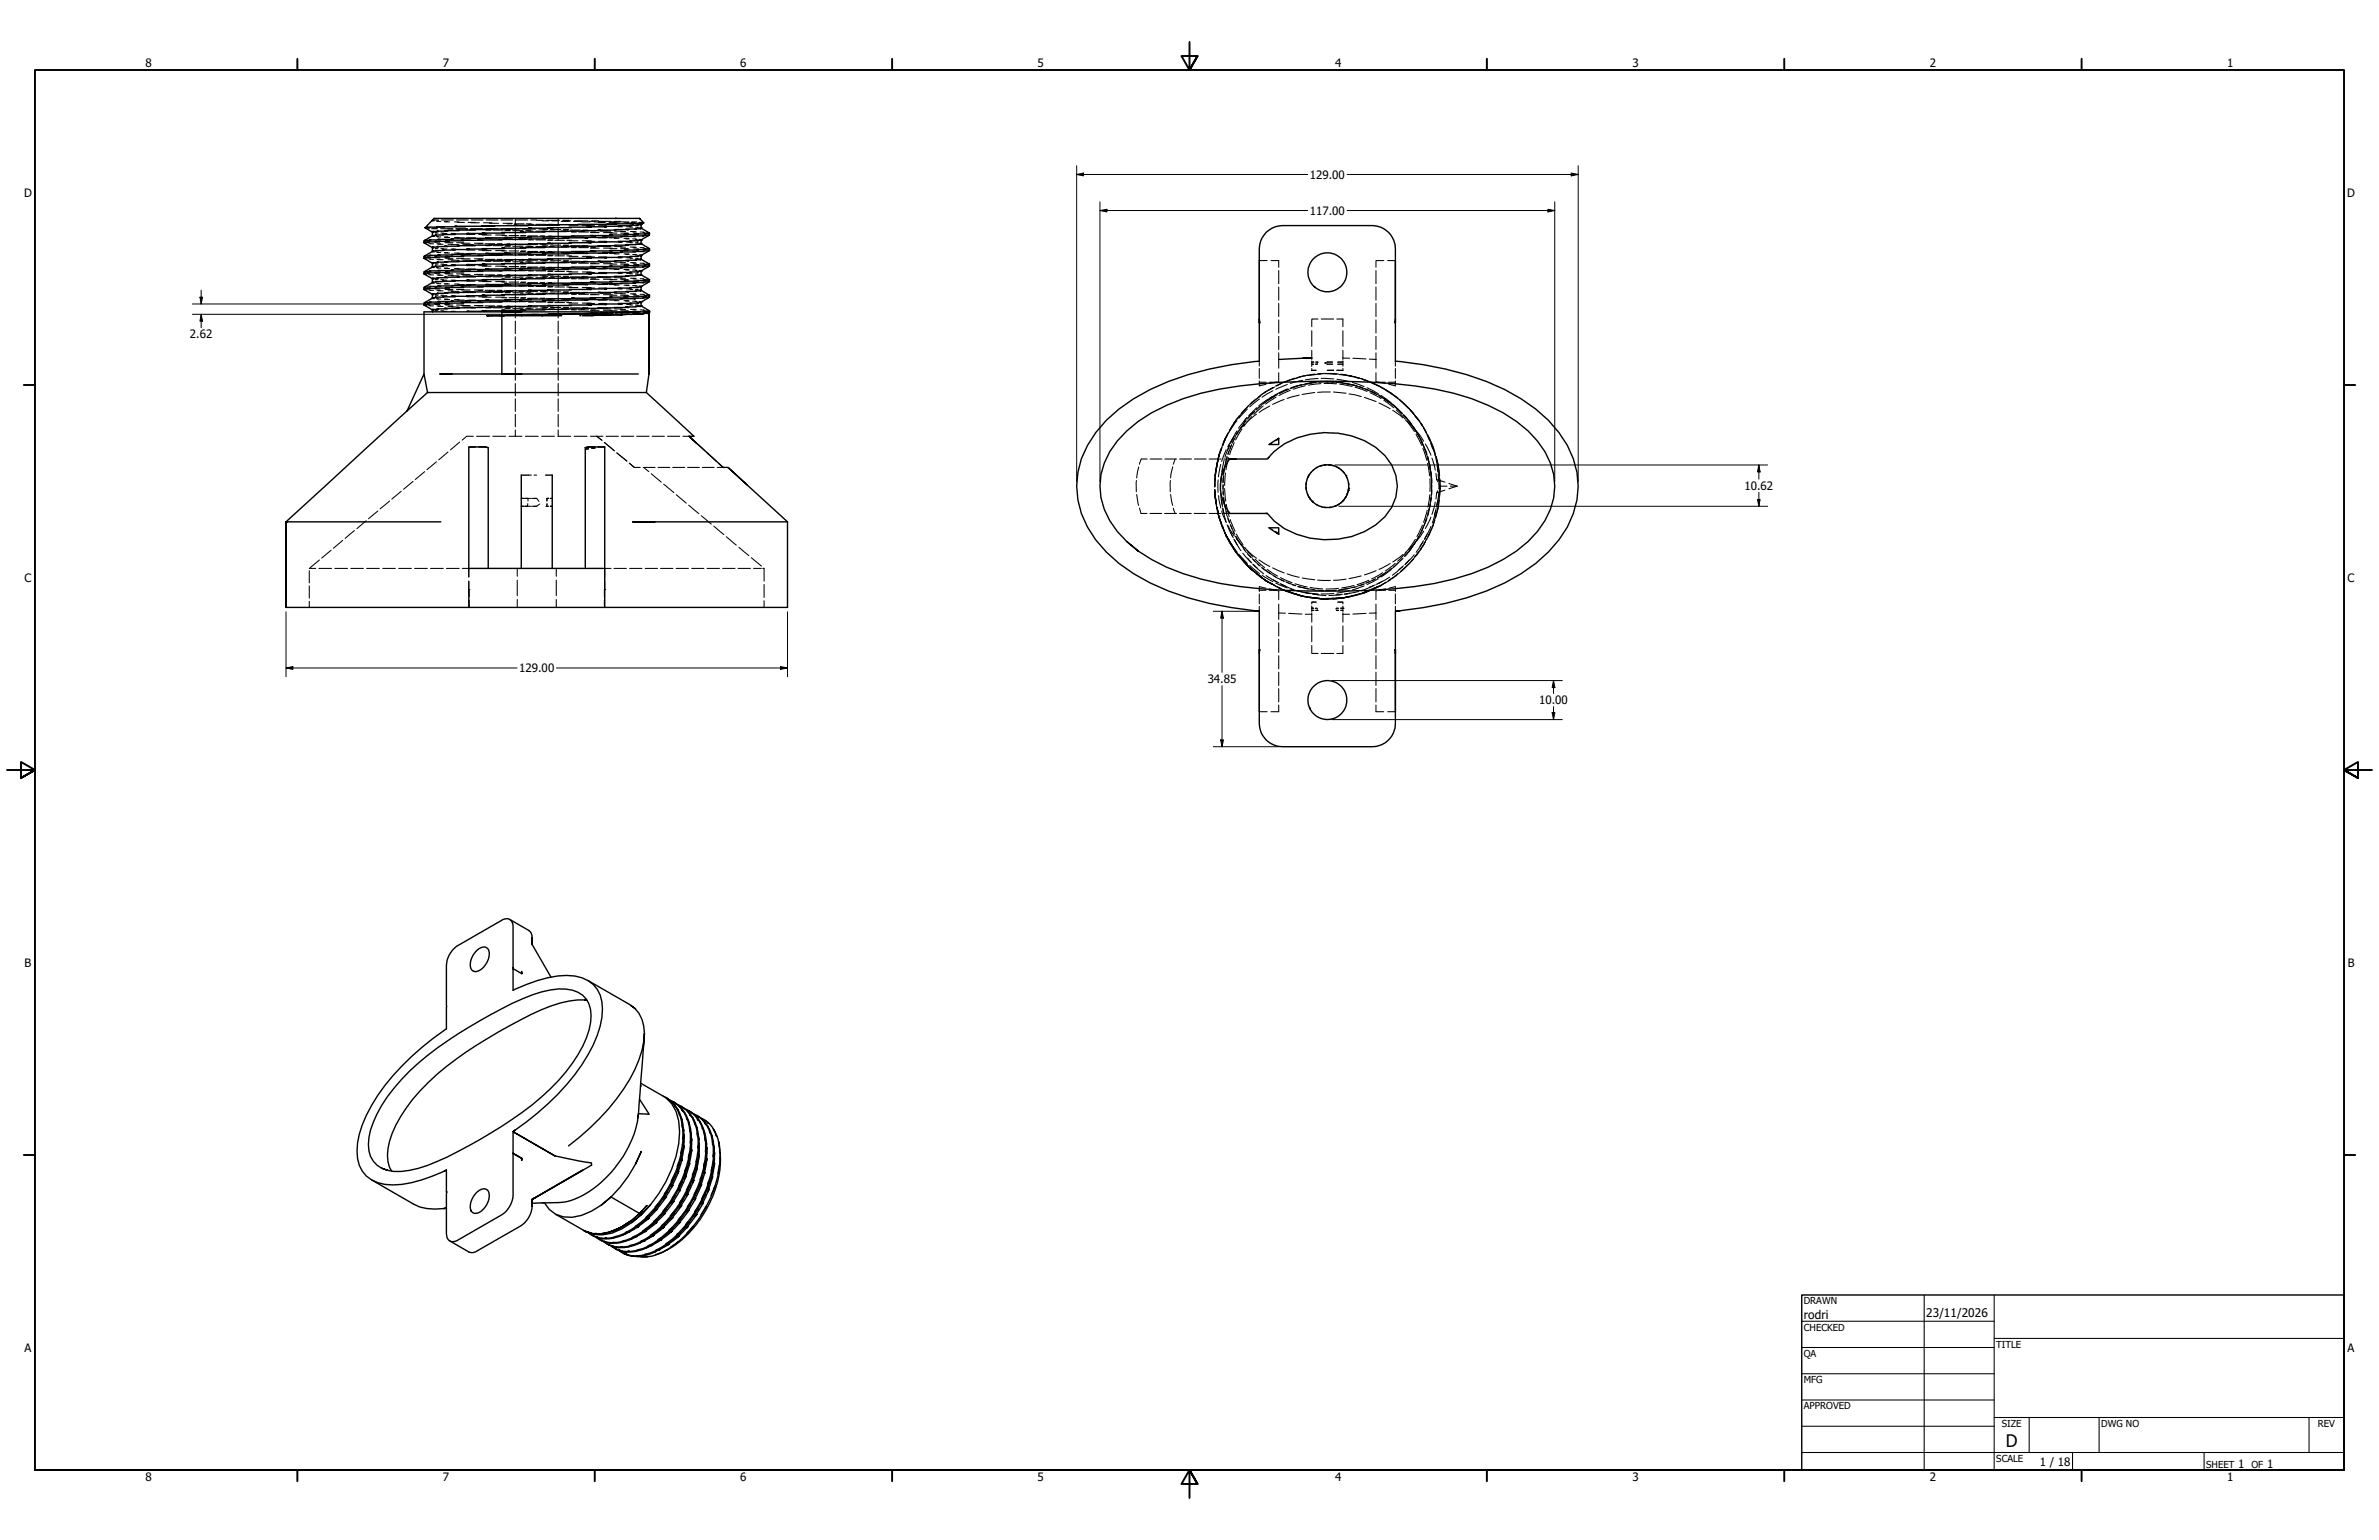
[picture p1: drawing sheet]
<svg xmlns="http://www.w3.org/2000/svg" width="864mm" height="559mm" viewBox="0 0 864 559" stroke-linecap="round" stroke-linejoin="round" font-family="sans-serif">
<defs><g id="words">
<text font-size="6.3" x="728.1" y="524.9">D</text>
<g font-size="4.3">
<text x="654.8" y="478.6">rodri</text>
<text x="699.3" y="478">23/11/2026</text>
</g>
<g font-size="4.2">
<text x="52.8" y="24.4">8</text>
<text x="160.8" y="24.4">7</text>
<text x="268.7" y="24.4">6</text>
<text x="376.7" y="24.4">5</text>
<text x="484.6" y="24.4">4</text>
<text x="592.6" y="24.4">3</text>
<text x="700.5" y="24.4">2</text>
<text x="808.5" y="24.4">1</text>
<text x="475.5" y="64.8">129.00</text>
<text x="8.8" y="71.4">D</text>
<text x="852" y="71.4">D</text>
<text x="475.5" y="77.9">117.00</text>
<text x="69" y="122.8">2.62</text>
<text x="633.3" y="177.7">10.62</text>
<text x="8.9" y="211.1">C</text>
<text x="852.2" y="211.1">C</text>
<text x="188.5" y="243.9">129.00</text>
<text x="438.4" y="247.9">34.85</text>
<text x="558.7" y="255.5">10.00</text>
<text x="9" y="350.8">B</text>
<text x="852.2" y="350.8">B</text>
<text x="8.9" y="490.5">A</text>
<text x="852.2" y="490.5">A</text>
<text x="740.5" y="532">1 / 18</text>
<text x="812.4" y="532.6">1</text>
<text x="823" y="532.6">1</text>
<text x="52.8" y="537.5">8</text>
<text x="160.8" y="537.5">7</text>
<text x="268.7" y="537.5">6</text>
<text x="376.7" y="537.5">5</text>
<text x="484.6" y="537.5">4</text>
<text x="592.6" y="537.5">3</text>
<text x="700.5" y="537.5">2</text>
<text x="808.5" y="537.5">1</text>
</g>
<g font-size="3.5">
<text x="654.8" y="473.2">DRAWN</text>
<text x="654.8" y="482.8">CHECKED</text>
<text x="724.7" y="488.9">TITLE</text>
<text x="654.8" y="492.3">QA</text>
<text x="654.8" y="501.8">MFG</text>
<text x="654.8" y="511.4">APPROVED</text>
<text x="726.7" y="517.7">SIZE</text>
<text x="762.8" y="517.7">DWG NO</text>
<text x="841.4" y="517.7">REV</text>
<text x="724.7" y="530.4">SCALE</text>
<text x="800.9" y="532.6">SHEET</text>
<text x="817.4" y="532.6">OF</text>
</g>
</g></defs>
<!-- layer: Hidden (ANSI) -->
<g fill="none" stroke="#000" stroke-width=".38">
<path d="M157 79.9h.1M157.1 79.9h.1M157.1 79.8l-.1 .1M159.2 79.8l-2.2 .1M160.3 79.8h4.3M165.7 79.8h4.3M171.1 79.8h4.3M176.5 79.8h4.3M181.9 79.8h4.3M187.1 79.2v2.3M187.3 79.8h4.3M192.7 79.8h2.1"/>
<path d="M194.8 79.9h2.4M198.4 79.9h4.7M202.6 79.2v2.3M204.2 79.9h2.4M154 87.6h.6M154 93.2h.6M154 98.9h.6M154.2 88.1h.1M154.2 93.7h.1M154.2 99.4h.1M154.3 88.3h.6M154.3 93.9h.6"/>
<path d="M154.3 99.6h.6M154.4 88.1h.1M154.4 93.7h.1M154.4 99.4h.1M154.5 82.8h1.4M155.1 87.6h.7M155.1 93.2h.7M155.1 98.9h.7M155.6 88.3h.7M155.6 93.9h.7M155.6 99.6h.7M156 88.5h1.4"/>
<path d="M156 94.1h1.4M156 99.8h1.4M156.7 83h2.1M156.8 80.1h-.1M157 85.5l.1 .1M157 91.1l.1 .1M157 96.9h.1M157 95.6v.1M157 90h.1M157 96.8v.1M157 84.2v.2M157 89.9v.1"/>
<path d="M157 95.5v.2M157 96.7v.2M157 84.3v.1M157 85.5h.1M157 80.1h.7M157 84.4h.5M157 85.8h.7M157 90h.5M157 91.4h.7M157 95.7h.5M157 97.1h.7M157 96.7v.1"/>
<path d="M157.2 82.8h1.4M157.3 85.6h.1M157.3 91.2h.1M157.3 96.9h.1M157.9 87.9h1.7M157.9 93.5h1.7M157.9 84.4h.5M157.9 90h.5M157.9 95.7h.5M157.9 99.2h1.7M158.1 84.6h.9M158.1 90.2h.9"/>
<path d="M158.1 95.8h.9M158.4 80.1h.7M158.4 85.8h.7M158.4 91.4h.7M158.4 97.1h.7M158.6 88.5h1.4M158.6 94.1h1.4M158.6 99.8h1.4M158.7 80.3h1.3M158.7 86h1.3M158.7 91.6h1.3M158.7 97.3h1.3"/>
<path d="M159 88.6h1.8M159 94.2h1.8M159 99.9h1.8M160 83h4.3M160 84.6h1M160 90.2h1M160 95.8h1M160.7 84.7h1.5M160.7 90.4h1.5M160.7 96h1.5M161.3 80.3h1.3M161.3 86h1.3"/>
<path d="M161.3 91.6h1.3M161.3 97.3h1.3M161.4 80.5h1.8M161.4 86.2h1.8M161.4 87.9h1.7M161.4 91.8h1.8M161.4 93.5h1.7M161.4 97.4h1.8M161.4 99.2h1.7M161.7 88.1h2.7M161.7 93.7h2.7M161.7 99.4h2.7"/>
<path d="M162.6 83.1h1.9M162.6 88.6h1.9M162.6 94.2h1.9M162.6 99.9h1.9M163.8 84.7h1.5M163.8 90.4h1.5M163.8 96h1.5M163.8 88.8h2.8M163.8 94.4h2.8M165 80.5h1.7M165 86.2h1.7M165 91.8h1.7"/>
<path d="M165 97.4h1.7M165.4 83h4.4M165.5 83.1h4M165.7 88.1h2.6M165.7 93.7h2.6M165.7 99.4h2.6M166 80.7h2.6M166 86.3h2.6M166 91.9h2.6M166 97.6h2.6M167.4 88.3h3.2M167.4 93.9h3.2"/>
<path d="M167.4 99.6h3.2M168 88.8h2.8M168 94.4h2.8M169.2 83.3h.5M169.2 89h.5M169.2 94.6h.5M169.5 85.1h2.9M169.5 90.7h2.9M169.5 96.4h2.9M169.9 80.7h2.7M169.9 86.3h2.7M169.9 91.9h2.7"/>
<path d="M169.9 97.6h2.7M170.4 83.3h.5M170.4 89h.5M170.4 94.6h.5M170.6 83.1h4M170.9 83h4.4M170.9 80.8h3.1M172.2 88.3h3.2M172.2 93.9h3.2M172.2 99.6h3.2M173.5 88.5h1.7M173.5 94.1h1.7"/>
<path d="M173.5 99.8h1.7M173.8 85.1h2.9M173.8 90.7h2.9M173.8 96.4h2.9M175.1 85.3h3.2M175.1 90.9h3.2M175.1 96.6h3.2M175.5 80.8h3.1M175.6 83.1h2M176.1 88.5h3.5M176.1 94.1h3.5M176.1 99.8h3.5"/>
<path d="M176.3 83.5h1.8M176.3 89.2h1.8M176.3 94.8h1.8M176.4 83h4.4M177.2 86.5h.5M177.2 92.1h.5M177.2 97.8h.5M177.6 81h3.4M177.6 86.7h3.4M177.6 92.3h3.4M177.6 98h3.4M178.1 86.5h.5"/>
<path d="M178.1 92.1h.5M178.1 97.8h.5M179 83.5h3.6M179 89.2h3.6M179 94.8h3.6M179.9 85.3h3.2M179.9 90.9h3.2M179.9 96.6h3.2M180.5 88.5h1.7M180.5 94.1h1.7M180.5 99.8h1.7M181.2 88.6h.9"/>
<path d="M181.2 94.2h.9M181.2 99.9h.9M181.9 83h2.1M182.2 85.5h1.8M182.2 91.1h1.8M182.2 96.7h1.8M182.6 81h3.4M182.6 86.7h3.4M182.6 92.3h3.4M182.6 98h3.4M183.1 88.6h.9M183.1 94.2h.9"/>
<path d="M183.1 99.9h.9M183.3 83.7h1.9M183.3 89.3h1.9M183.3 95h1.9M183.5 83.5h1.8M183.5 89.2h1.8M183.5 94.8h1.8M184 81.2h1.8M184.8 85.5h3.5M184.8 91.1h3.5M184.8 96.7h3.5M186 83.1h2.4"/>
<path d="M186.1 83.7h3.8M186.1 89.3h3.8M186.1 95h3.8M186.7 81.2h3.5M187.1 82.7v4.5M187.1 88.3v4.5M187.1 93.9v4.6M187.1 99.6v4.5M188.5 88.8h1.9M188.5 94.4h1.9M188.9 85.6h1.8M188.9 91.2h1.8"/>
<path d="M188.9 96.9h1.8M189.2 85.5h1.7M189.2 91.1h1.7M189.2 96.7h1.7M189.6 83.1h4.8M190.6 86.9h.7M190.6 92.5h.7M190.6 98.2h.7M190.8 83.7h1.9M190.8 89.3h1.9M190.8 95h1.9M191.1 81.2h1.7"/>
<path d="M191.3 88.8h3.8M191.3 94.4h3.8M191.6 85.6h3.5M191.6 91.2h3.5M191.6 96.9h3.5M191.6 83.9h1.9M191.6 89.5h1.9M191.6 95.1h1.9M191.8 81.4h1.9M191.8 87.1h1.9M191.8 92.6h1.9M191.8 98.3h1.9"/>
<path d="M192.1 86.9h.7M192.1 92.5h.7M192.1 98.2h.7M194.5 83.9h3.9M194.5 89.5h3.9M194.5 95.1h3.9M194.6 81.4h3.5M194.6 87.1h3.5M194.6 92.6h3.5M194.6 98.3h3.5M195.6 83.1h2.5M196 85.6h1.8"/>
<path d="M196 91.2h1.8M196 96.9h1.8M196.2 88.8h1.9M196.2 94.4h1.9M196.8 80.1h2.4M196.8 85.8h.8M196.8 91.4h.8M196.8 97.1h.8M197 83.3h1.9M197 89h1.9M197 94.6h1.9M198.4 85.8h.7"/>
<path d="M198.4 91.4h.7M198.4 97.1h.7M198.8 87.2h1.7M198.8 92.8h1.7M198.8 98.5h1.7M199 81.4h1.8M199 87.1h1.8M199 92.6h1.8M199 98.3h1.8M199.3 83.9h1.9M199.3 89.5h1.9M199.3 95.1h1.9"/>
<path d="M199.8 83.3h3.8M199.8 89h3.8M199.8 94.6h3.8M200.3 80.1h2.4M201.4 87.2h3.5M201.4 92.8h3.5M201.4 98.5h3.5M202.6 82.7v4.5M202.6 88.3v4.5M202.6 93.9v4.6M202.6 99.6v4.5M203.7 80.3h3"/>
<path d="M203.7 86h3.4M203.7 91.6h3.4M203.7 97.3h3.4M204.4 83.5h1.8M204.4 89.2h1.8M204.4 94.8h1.8M204.5 83.3h1.9M204.5 89h1.9M204.5 94.6h1.9M204.7 80.1h2.5M205.6 84h1M205.6 89.7h1"/>
<path d="M205.6 95.3h1M205.7 87.2h1.8M205.7 92.8h1.8M205.7 98.5h1.8M206.6 81.7h3.2M206.6 87.4h3.2M206.6 93h3.2M206.6 98.7h3.2M207.1 83.5h3.6M207.1 89.2h3.6M207.1 94.8h3.6M207.5 84.2h1.7"/>
<path d="M207.5 89.9h1.7M207.5 95.5h1.7M207.6 84h.9M207.6 89.7h.9M207.6 95.3h.9M208.2 80.3h3M208.5 80.1h5M208.7 86h3.4M208.7 91.6h3.4M208.7 97.3h3.4M210.1 84.2h3.5M210.1 89.9h3.5"/>
<path d="M210.1 95.5h3.5M211.1 80.5h3.1M211.1 86.2h.5M211.1 91.8h.5M211.1 97.4h.5M211.4 81.7h3.2M211.4 87.4h3.2M211.4 93h3.2M211.4 98.7h3.2M211.6 83.5h1.8M211.6 89.2h1.8M211.6 94.8h1.8"/>
<path d="M212 86.2h.5M212 91.8h.5M212 97.4h.5M213 81.9h2.8M213 87.6h2.8M213 93.2h2.8M213 98.9h2.8M213.9 80.3h2.3M214.3 84.4h3.2M214.3 90h3.2M214.3 95.7h3.2M214.5 84.2h1.7"/>
<path d="M214.5 89.9h1.7M214.5 95.5h1.7M214.8 80.1h2.5M215.7 80.5h3.1M217.1 80.7h2.7M217.1 86.3h2.7M217.1 91.9h2.7M217.1 97.6h2.7M217.3 80.3h4.5M217.3 81.9h2.9M217.3 87.6h2.9M217.3 93.2h2.9"/>
<path d="M217.3 98.9h2.9M218.8 83.7h.5M218.8 89.3h.5M218.8 95h.5M218.9 83.9h2.8M218.9 89.5h2.8M218.9 95.1h2.8M219.1 84.4h3.1M219.1 90h3.1M219.1 95.7h3.1M219.9 83.7h.6M219.9 89.3h.6"/>
<path d="M219.9 95h.6M221.1 80.7h2.6M221.1 86.3h2.6M221.1 91.9h2.6M221.1 97.6h2.6M221.4 84.6h2.6M221.4 90.2h2.6M221.4 95.8h2.6M221.9 80.5h1.8M222.9 80.3h2.3M223 80.8h1.7M223 86.5h1.7"/>
<path d="M223 92.1h1.7M223 97.8h1.7M223.1 83.9h2.8M223.1 89.5h2.8M223.1 95.1h2.8M224.4 82.3h1.5M224.4 87.9h1.5M224.4 93.5h1.5M224.4 99.2h1.5M224.6 80.5h3.7M225.2 84h1.9M225.2 89.7h1.9"/>
<path d="M225.2 95.3h1.9M225.3 84.6h2.7M225.3 90.2h2.7M225.3 95.8h2.7M226.5 80.8h1.7M226.5 86.5h1.7M226.5 92.1h1.7M226.5 97.8h1.7M226.6 84.7h1.7M226.6 90.4h1.7M226.6 96h1.7M227.1 86.7h1.3"/>
<path d="M227.1 92.3h1.3M227.1 98h1.3M227.1 81h.2M227.4 81h.1M227.5 82.3h1.5M227.5 87.9h1.5M227.5 93.5h1.5M227.5 99.2h1.5M228.7 82.4h1M228.7 88.1h1M228.7 93.7h1M228.7 99.4h1"/>
<path d="M228.9 84h1.8M228.9 89.7h1.8M228.9 95.3h1.8M229 80.7h1.5M229.3 80.5h1.8M229.7 86.7h1.2M229.7 92.3h1.2M229.7 98h1.2M229.7 84.2h1.3M229.7 89.9h1.3M229.7 95.5h1.3M230.1 84.7h1.7"/>
<path d="M230.1 90.4h1.7M230.1 96h1.7M230.6 81.2h.7M230.6 86.9h.7M230.6 92.5h.7M230.6 98.2h.7M230.7 82.4h.9M230.7 88.1h.9M230.7 93.7h.9M230.7 99.4h.9M231.3 82.6h.5M231.3 88.3h.5"/>
<path d="M231.3 93.9h.5M231.3 99.6h.5M232 80.7h1.4M232 81.2h.7M232 86.9h.7M232 92.5h.7M232 98.2h.7M232.2 81.4h.2M232.2 87.1h.2M232.2 92.6h.2M232.2 98.3h.2M232.2 82.6l.5 .2"/>
<path d="M232.2 88.3l.5 .2M232.2 93.9h.5M232.2 99.6h.5M232.3 84.2h1.4M232.3 89.9h1.4M232.3 95.5h1.4M232.5 81.4h.2M232.5 87.1h.2M232.5 92.6h.2M232.5 98.3l.2 .2M232.7 81.5h.1M232.7 87.1v.1"/>
<path d="M232.7 93.9v.2M232.7 99.6v.2M232.7 99.6h.1M232.7 93.9v.1M232.7 92.6v.1M232.7 92.6v.2M233.4 84.4h.7M233.4 90h.7M233.4 95.7h.7M233.9 85.1h.6M233.9 90.7h.6M233.9 96.4h.6"/>
<path d="M234.8 84.4h.6M234.8 90h.6M234.8 95.7h.6M235.1 85.1h.6M235.1 90.7h.6M235.1 96.4h.6M235.3 84.6h.1M235.3 90.2h.1M235.3 95.8h.1M235.5 84.6h.1M235.5 90.2h.1M235.5 95.8h.1"/>
<path d="M457.1 94.6h2.9M461.4 94.6h2.8v2.4M464.2 98.2v4.7M499.5 98.2v4.7M502.3 94.6h-2.8v2.4M503.7 94.6h2.8M154 104.5h.6M154 110.1h.6M154.2 105h.1M154.2 110.7h.1M154.3 105.2h.6M154.3 110.9h.6"/>
<path d="M154.4 105h.1M154.4 110.7h.1M155.1 104.5h.7M155.1 110.1h.7M155.6 105.2h.7M155.6 110.9h.7M156 105.3h1.4M156 111h1.4M157 102.6h.1M157 108.2h.1M157 112.6h.1M157 101.3h.1"/>
<path d="M157 106.9h.1M157 101.2v.1M157 112.5v.1M157 101.3h.5M157 102.7h.7M157 106.9h.5M157 108.4h.7M157 112.6h.5M157.3 102.6h.1M157.3 108.2h.1M157.9 104.8h1.7M157.9 110.5h1.7"/>
<path d="M157.9 101.3h.5M157.9 106.9h.5M157.9 112.6h.5M158.1 101.5h.9M158.1 107.1h.9M158.1 112.8h.9M158.4 102.7h.7M158.4 108.4h.7M158.6 105.3h1.4M158.6 111h1.4M158.7 102.9h1.3M158.7 108.5h1.3"/>
<path d="M159 105.5h1.8M159 111.2h1.8M160 101.5h1M160 107.1h1M160 112.8h1M160.7 101.7h1.5M160.7 107.3h1.5M160.7 113h1.5M161.3 102.9h1.3M161.3 108.5h1.3M161.4 103.1h1.8M161.4 104.8h1.7"/>
<path d="M161.4 108.7h1.8M161.4 110.5h1.7M161.7 105h2.7M161.7 110.7h2.7M162.6 105.5h1.9M162.6 111.2h1.9M163.8 101.7h1.5M163.8 107.3h1.5M163.8 113h1.5M163.8 100.1h2.8M163.8 105.7h2.8M163.8 111.4h2.8"/>
<path d="M165 103.1h1.7M165 108.7h1.7M165.7 105h2.6M165.7 110.7h2.6M166 103.3h2.6M166 108.9h2.6M167.4 105.2h3.2M167.4 110.9h3.2M168 100.1h2.8M168 105.7h2.8M168 111.4h2.8M169.2 100.3h.5"/>
<path d="M169.2 105.9h.5M169.2 111.6h.5M169.5 102h2.9M169.5 107.7h2.9M169.9 103.3h2.7M169.9 108.9h2.7M170.4 100.3h.5M170.4 105.9h.5M170.4 111.6h.5M172.2 105.2h3.2M172.2 110.9h3.2M173.5 105.3h1.7"/>
<path d="M173.5 111h1.7M173.8 102h2.9M173.8 107.7h2.9M175.1 102.2h3.2M175.1 107.8h3.2M176.1 105.3h3.5M176.1 111h3.5M176.3 100.5h1.8M176.3 106.1h1.8M176.3 111.7h1.8M177.2 103.4h.5M177.2 109.1h.5"/>
<path d="M177.6 103.6h3.4M177.6 109.3h3.4M178.1 103.4h.5M178.1 109.1h.5M179 100.5h3.6M179 106.1h3.6M179 111.7h3.6M179.9 102.2h3.2M179.9 107.8h3.2M180.5 105.3h1.7M180.5 111h1.7M181.2 105.5h.9"/>
<path d="M181.2 111.2h.9M182.2 102.4h1.8M182.2 108h1.8M182.6 103.6h3.4M182.6 109.3h3.4M183.1 105.5h.9M183.1 111.2h.9M183.3 100.6h1.9M183.3 106.2h1.9M183.3 111.9h1.9M183.5 100.5h1.8M183.5 106.1h1.8"/>
<path d="M183.5 111.7h1.8M184.8 102.4h3.5M184.8 108h3.5M186.1 100.6h3.8M186.1 106.2h3.8M186.1 111.9h3.8M187.1 105.2v4.5M187.1 110.9v4.5M187.1 116.5v4.5M188.5 100.1h1.9M188.5 105.7h1.9M188.5 111.4h1.9"/>
<path d="M188.9 102.6h1.8M188.9 108.2h1.8M189.2 102.4h1.7M189.2 108h1.7M190.6 103.8h.7M190.6 109.4h.7M190.8 100.6h1.9M190.8 106.2h1.9M190.8 111.9h1.9M191.3 100.1h3.8M191.3 105.7h3.8M191.3 111.4h3.8"/>
<path d="M191.6 102.6h3.5M191.6 108.2h3.5M191.6 100.8h1.9M191.6 106.4h1.9M191.6 112.1h1.9M191.8 103.9h1.9M191.8 109.6h1.9M192.1 103.8h.7M192.1 109.4h.7M194.5 100.8h3.9M194.5 106.4h3.9M194.5 112.1h3.9"/>
<path d="M194.6 103.9h3.5M194.6 109.6h3.5M196 102.6h1.8M196 108.2h1.8M196.2 100.1h1.9M196.2 105.7h1.9M196.2 111.4h1.9M196.8 102.7h.8M196.8 108.4h.8M197 100.3h1.9M197 105.9h1.9M197 111.6h1.9"/>
<path d="M198.4 102.7h.7M198.4 108.4h.7M198.8 104.1h1.7M198.8 109.8h1.7M199 103.9h1.8M199 109.6h1.8M199.3 100.8h1.9M199.3 106.4h1.9M199.3 112.1h1.9M199.8 100.3h3.8M199.8 105.9h3.8M199.8 111.6h3.8"/>
<path d="M201.4 104.1h3.5M201.4 109.8h3.5M202.6 105.2v4.5M202.6 110.9v4.5M202.6 116.5v4.5M203.7 102.9h3.4M203.7 108.5h3.4M204.4 100.5h1.8M204.4 106.1h1.8M204.4 111.7h1.8M204.5 100.3h1.9M204.5 105.9h1.9"/>
<path d="M204.5 111.6h1.9M205.6 101h1M205.6 106.6h1M205.6 112.3h1M205.7 104.1h1.8M205.7 109.8h1.8M206.6 104.3h3.2M206.6 110h3.2M207.1 100.5h3.6M207.1 106.1h3.6M207.1 111.7h3.6M207.5 101.2h1.7"/>
<path d="M207.5 106.8h1.7M207.5 112.5h1.7M207.6 101h.9M207.6 106.6h.9M207.6 112.3h.9M208.7 102.9h3.4M208.7 108.5h3.4M210.1 101.2h3.5M210.1 106.8h3.5M210.1 112.5h3.5M211.1 103.1h.5M211.1 108.7h.5"/>
<path d="M211.4 104.3h3.2M211.4 110h3.2M211.6 100.5h1.8M211.6 106.1h1.8M211.6 111.7h1.8M212 103.1h.5M212 108.7h.5M213 104.5h2.8M213 110.1h2.8M214.3 101.3h3.2M214.3 106.9h3.2M214.3 112.6h3.2"/>
<path d="M214.5 101.2h1.7M214.5 106.8h1.7M214.5 112.5h1.7M217.1 103.3h2.7M217.1 108.9h2.7M217.3 104.5h2.9M217.3 110.1h2.9M218.8 100.6h.5M218.8 106.2h.5M218.8 111.9h.5M218.9 100.8h2.8M218.9 106.4h2.8"/>
<path d="M218.9 112.1h2.8M219.1 101.3h3.1M219.1 106.9h3.1M219.1 112.6h3.1M219.9 100.6h.6M219.9 106.2h.6M219.9 111.9h.6M221.1 103.3h2.6M221.1 108.9h2.6M221.4 101.5h2.6M221.4 107.1h2.6M221.4 112.8h2.6"/>
<path d="M223 103.4h1.7M223 109.1h1.7M223.1 100.8h2.8M223.1 106.4h2.8M223.1 112.1h2.8M224.4 104.8h1.5M224.4 110.5h1.5M225.2 101h1.9M225.2 106.6h1.9M225.2 112.3h1.9M225.3 101.5h2.7M225.3 107.1h2.7"/>
<path d="M225.3 112.8h2.7M226.5 103.4h1.7M226.5 109.1h1.7M226.6 101.7h1.7M226.6 107.3h1.7M226.6 113h1.7M227.1 103.6h1.3M227.1 109.3h1.3M227.5 104.8h1.5M227.5 110.5h1.5M228.7 105h1M228.7 110.7h1"/>
<path d="M228.9 101h1.8M228.9 106.6h1.8M228.9 112.3h1.8M229.7 103.6h1.2M229.7 109.3h1.2M229.7 101.2h1.3M229.7 106.8h1.3M229.7 112.5h1.3M230.1 101.7h1.7M230.1 107.3h1.7M230.1 113h1.7M230.6 103.8h.7"/>
<path d="M230.6 109.4h.7M230.7 105h.9M230.7 110.7h.9M231.3 105.2h.5M231.3 110.9h.5M232 103.8h.7M232 109.4h.7M232 113.2h.7M232.2 103.9h.2M232.2 109.6h.2M232.2 105.2h.5M232.2 110.9l.5 .1"/>
<path d="M232.3 101.2h1.4M232.3 106.8h1.4M232.3 112.5h1.4M232.5 103.9h.2M232.5 109.6h.2M232.7 105.2v.1M232.7 105.2h.1M232.7 109.6v.1M232.7 103.9v.2M232.7 109.6v.2M233.4 101.3h.7M233.4 106.9h.7"/>
<path d="M233.4 112.6h.7M233.9 102h.6M233.9 107.7h.6M234.3 113.2l-.7 .1M234.3 113.2h.1M234.4 113.3h.8M234.4 113.2v.1M234.6 113.3l.7 .1M234.8 101.3h.6M234.8 106.9h.6M234.8 112.6h.6M235.1 102h.6"/>
<path d="M235.1 107.7h.6M235.3 101.5h.1M235.3 107.1h.1M235.3 112.8h.1M235.5 101.5h.1M235.5 107.1h.1M235.5 112.8h.1M235.6 113.2l.1 .1M235.8 113.5l-.2 .1M464.2 104.1v4.8M464.2 110.1v4.8M464.2 116.1v4.7"/>
<path d="M478.5 115.8h-2.3v2.8M479.6 115.8h4.5M485.3 115.8h2.2v2.8M499.5 104.1v4.8M499.5 110.1v4.8M499.5 116.1v4.7M506.5 116.7l-.1 .5M506.5 115.8v.4M187.1 122.2v4.5M187.1 127.8v4.5M187.1 133.5v4.5M187.1 139.1v4.5"/>
<path d="M202.6 122.2v4.5M202.6 127.8v4.5M202.6 133.5v4.5M202.6 139.1v4.5M457.1 138.2v1.8l2.5-.6M457.1 133.7v3.6M457.1 131.1v1.7M457.1 138.7h2.5M460.9 138.7h2.5M463.4 138.7l-2.5 .4M463.6 138.6l-.2 .1M464.2 135.3v3.1l-.3 .1"/>
<path d="M464.2 128v5.6M464.2 122v4.8M464.9 139.3l-1.5 .8M466.5 138.5l-3.5 1.6M467.3 139.5l-4.2 1.8M468 138l-4.3 1.9M469.3 137.6l-1.9 .6M470 137.2l-3.5 1.3M471 140l-2.4 .7M471.4 139.9l-.4 .1M472 136.8l-1.7 .5M472 139.8h-.3"/>
<path d="M472.4 139.6l-4 1.4M472.7 139.6l-1.7 .4M472.8 138l-4.4 1.1M473 136.5l-.7 .2M473.6 136.4l-4.5 1.3M473.8 140l-4.3 1.2M474.6 139.3l-.6 .1M474.7 136.1l-3.7 .9M475.9 139l-4.2 .9M475.9 139l-1.6 .3M476.2 133.7v.7M476.2 132.2v.8"/>
<path d="M476.2 134.4h1.6h-1.6M476.2 130.9v.5M476.2 131.9v.2h.7l-.7 .1M476.2 132.1v.1M476.2 120v5.7M476.2 127.1v3.3M476.2 131.4v.2M476.9 131.4h-.7M477.4 135.8l-3.7 .5 .7-.1M477.6 135.9l-1.9 .1M477.6 131.4h.8l-.2 .2M477.7 138.8l-1.8 .2"/>
<path d="M477.9 138.6l-1.8 .3M478.2 131.8v.3h-.7M478.3 138.6l-4.7 .8M478.5 137.4l-4.6 .4M479.4 135.6l-4.6 .7M479.5 139.2l-4.5 .6M479.5 138.6h2.3M479.6 137.3l4.6 .2M479.9 138.5l-1 .1M480.4 135.6l-1.7 .2M480.6 139.1l4.6 .2M480.6 135.6l4.7 .2"/>
<path d="M480.9 138.5l.9 .1M480.9 131.8l.9 .3h1.9M481.8 134.4h2.3zM481.8 138.6l2.3 .1M481.8 138.6h.7M482.2 135.5l-3.9 .1M482.2 138.6l-3.6 .1M482.2 135.5l3.7 .2M483 138.5l1.8 .1M483.1 135.6l2 .2M483.2 138.6l2.4 .1M483.7 131.4l-2.8 .2"/>
<path d="M485.1 138.7l4.4 .7M485.3 134.4h2.2zM485.3 137.6l4.5 .9M485.6 132.1h1.9zM485.8 138.6l1.6 .3M486.3 139.4l4.6 .8M486.5 135.8l4.5 .9M486.5 138.8l3.5 .6M486.9 135.8l3.8 .7M487.5 130.9v.5h-1.9h1.9v.2M487.5 120v5.7M487.5 127.1v3.3"/>
<path d="M487.5 131.9v1M487.5 133.7v.7M487.5 129.9l2.4 .1M487.9 136l-1.8-.1 2.3 .2M488.3 136l.6 .1M488.8 139.2l.6 .1M489.1 139.3l1.6 .3M489.5 136.3l4.5 1.1M490 139.4l.7 .2M490.3 136.4l-.7-.1 3.7 .8M490.5 139.6l4.3 1.3M490.7 139.6l1.7 .5"/>
<path d="M490.9 138.7l4.3 1.6M490.9 139.6l1.7 .4M491.1 130l4.8 .2M491.6 136.7l1.9 .6M492.2 137l2.3 .5 2.1 .9M494.2 137.4l3.6 1.3M494.5 137.6l1.7 .5M495.1 137.8l4.3 1.7M497.1 130.3l2.4 .1M497.7 138.9l4.3 1.9M497.8 138.7l3.4 1.6M498.7 139.2l1.7 .9"/>
<path d="M499.5 135.3v3.1l.2 .1M499.5 130.4v3.2M499.5 122v4.8M499.5 128v2.4M500.1 138.6l.2 .1M500.3 138.7l2.6 .4M500.3 138.7h2.5M504.1 138.7h2.4M506.5 138.2v1.8l-2.4-.6M506.5 133.7v3.6M506.5 131.1v1.7M171.8 158.3a4 4 0 0 0-4 1.4"/>
<path d="M173 158.3h4.7M178.9 158.3h4.7M184.8 158.3h4.7M187.1 144.7v4.6M187.1 150.4v4.5M187.1 156v2.3M190.7 158.3h4.7M196.6 158.3h4.7M202.5 158.3h4.7M202.6 144.7v4.6M202.6 150.4v4.5M202.6 156v2.3"/>
<path d="M208.4 158.3h4.7M214.3 158.3h4.6M216.7 158.3l1.8 1.5zM220 158.3h4.5M225.6 158.3h4.5M231.1 158.3h4.5M236.7 158.3h4.5M242.3 158.3h4.5M247.9 158.3h2.2l1.6 1.5M444.6 159.6l-.2 .4M444.7 159.4l-.9 2.4 .4-1M444.7 159.4l-1 2.4"/>
<path d="M444.7 159.4l-.1 .4M445 158.7l-.9 2.1M445 158.7l-.3 .7M445 158.7l-.1 .2M445 158.7l-.2 .4M445 158.7l-1.1 2.7M445.5 157.9l-.5 .9M445.8 157.4l-1.1 2M445.8 157.1l-1.6 3.3M446.2 156.7l-1.2 2M446.8 155.4l-.8 1.6M447.4 154.4l-.4 .7"/>
<path d="M447.7 159l-1 1.9M448 159.2l-.7 1.6M448.1 158.3l-2.4 3.9M448.3 153l-2 3.2M448.5 158.5l-1.1 2.2M449 152.7l-2.6 3.7M449 156.4l-2.2 4M449.3 156.9l-.9 1.4M449.3 151.7l-2.5 3.9M449.9 150.8l-2.2 3.1 .4-.7M450.2 150.7l-1.3 1.5M450.5 155.3l-.4 .5"/>
<path d="M450.8 154.7l-1.9 3M450.8 155.7l-2.3 3.9M451.2 154.2l-.4 .5M451.8 154l-3 3.4M452 148.5l-1.2 1.4M452.3 152.5l-1 1.5M452.3 152.7l-2 2.8M452.3 152l-.2 .3M452.4 151.8l-2.8 3.6M452.5 151.8l.2-.3-1.3 1.6M452.8 148.4l-3.1 3.4M453.1 147.3l-2.6 2.8"/>
<path d="M453.6 151l-.7 .8M454.3 151.2l-2.8 3.5M454.9 149.4l-1.6 1.6M455.3 149.4l-2.4 2.7M455.4 145.4l-1.5 1.2M455.5 149.2l-1.2 1.1M455.9 144.8l-2.7 2.5-3.1 3.5M456.1 150.3l-3.5 2.9M456.2 148l-2.8 2.7M457.2 144.8l-3.6 2.8M457.2 147.5l-1.3 1.3M457.6 143.6l-1.4 1.1"/>
<path d="M457.7 143.6l-3.7 2.9M457.9 147.1l-1.8 1.6M458.4 142.9l-.6 .4M458.5 147.3l-3.3 3.1M459.3 145.9l-1.3 1M459.9 142l-3.2 2.1M460.2 145l-3.3 2.3M460.9 147.3l-3.8 2.4M460.9 144.8l-.5 .4M461.6 144.1l-2.2 1.4M461.9 143.9l-.3 .2M462.1 141.8l-3.9 2.3"/>
<path d="M462.1 144.1l-3.5 2.5M462.1 144.1l-1.4 .9M462.2 140.6l-3.2 1.9 .5-.4M462.4 140.6l-1.7 .9M462.7 140.5l-4.1 2.3M462.8 143.4l-1.7 1 .2-.1M463.2 144.1l-3.8 2.5M463.6 143.3l-1.5 .8M463.7 143l-1.5 1M464.2 159.4l-1.2 .6M465.5 142.2l-.9 .4M466.2 145l-4.2 1.7"/>
<path d="M467.4 141.2l-4.7 2.2M467.6 141.3l-3.2 1.5M468 141.2l-1.6 .6M468.4 141.6l-4.2 1.9M470.9 140.1l-2.3 .9M471.6 143.4l-4.4 1.2M477.3 142.4l-4.6 .7M482.9 142.2l-4.6 .2M484.1 142.2l4.5 .5M489.7 142.9l4.5 1M491.9 140.5l4.4 1.5M493.3 140.3l3.3 1.2"/>
<path d="M493.6 140.3l.9 .4M495.3 144.2l4.3 1.5M495.4 141l1.6 .7M495.8 141.3l3.9 1.8M496.3 140.7l4 2.1M497.3 142.5l4 2.2M497.5 141.9l1.6 .7M497.6 142l2.1 1.1M500 143l1.4 .9M500.4 140l3.9 2.3M500.5 143.5l3.6 2.3M500.6 146.2l4 2.1"/>
<path d="M500.7 143.6l3.7 2.5M501.3 143.4l3.7 2.7M501.3 140.6l1.6 .8M502 140.8l3.3 2.1M502.3 145.2l3.7 2.8M502.5 144.7l.5 .3M502.7 144.8l2.8 2.1M503 141.5l3.9 2.6M503.2 141.5l.6 .4M504.3 145.9l1.5 1M505 142.7l-.6-.4 3 2.2M505.3 146.7l3.3 3"/>
<path d="M505.3 142.9l3.6 2.9M505.6 148.9l3.7 2.7M505.8 146.9l3.3 3.2-.5-.4M506 143.5l1.5 1.2M506.2 147.4l2.6 2.5M506.9 148.7l3.1 3.3M507.8 144.8l3.4 3.3M508.2 145.1l5.3 5.4M508.4 145.4l4.6 4.5M509.3 150.4l2.8 3.4M509.5 150.5l1.2 1.3M509.5 150.6l1.7 1.9"/>
<path d="M509.8 150.9l2.9 3.6M510.2 152.3l3.2 3.3-.3-.7M510.8 152.8l2.7 3.8M511.4 152.5l1 1.5M511.5 148.3l.2 .2M511.6 148.5l1.7 2M511.7 153.2l2.1 2.8M512 148.8l.2 .3M512.1 148.9l2.8 3.7M512.8 154.7l2.3 3.7M512.9 154.7l1.9 3M513.3 155.4l2.4 4 1.6 4"/>
<path d="M513.5 150.7l1.2 1.4M513.7 150.7l2.6 3.8-2.2-3.2M513.7 151.1l.5 .5M513.8 156.1l.4 .6M514 157.5l2.1 4.1M514.2 156.4l2.6 3.7M514.3 156.8l.9 1.5M515 152.3l.4 .7M515.2 158.5l2.8 6.5M515.6 153.5l2.3 3.9M515.7 159.2l.7 1.6M516.2 154.1l-.5-.6 2 3.2"/>
<path d="M516.8 155.3l.9 1.7M517 155.5l1.9 4.1M518.1 157.9l.9 2.1M518.2 157.5l1.5 3.5M518.2 157.9l.8 1.5M518.4 158.4l1.9 4M518.6 158.9l.1 .3M518.9 159.6l.1 .3M145.7 178.2l-3.5 2.9M149.9 174.7l-3.4 2.8M154.2 171.1l-3.5 2.9M158.4 167.6l-3.4 2.8"/>
<path d="M162.6 164l-3.3 2.9M166.9 160.4l-3.4 2.9M172.5 162.2h-2.3h2.5M173.7 162.2h2.6M173.9 162.2h2.4M176.3 162.2h.4M176.9 162.3l.3 .1M192 172.4h.9M193.9 172.4h.9M198.1 172.4h.1M212.5 162.5h1.2zM212.5 163l1.2-.1z"/>
<path d="M212.8 162.3l-.3 .1M213.4 162.2h2.5M213.4 162.2h2.4M213.4 162.2h-.4M214.8 162.5h1.2M214.8 162.7l1.2-.2zM217.1 162.2h2.4zM219.4 160.5l3.6 3.1zM227.5 167.3l-3.6-3 3.7 3M230.3 169.6l-1.8-1.5 1.8 1.5h2.1M233.5 169.6h4.3M233.7 169.6l1.8 1.5"/>
<path d="M236.4 171.9l3.6 3M238.9 169.6h4.2M240.9 175.7l3.7 3.1M244.2 169.6h4.3M245.5 179.5l3.6 3.1M249.6 169.6h4.3M252.5 160.5l3.3 3.1M255 169.6h4.3M256.7 164.3l3.3 3M260.3 169.6h2.2M260.8 168.1l1.6 1.5M412.6 174.4l-.1 4"/>
<path d="M412.6 179.5l.7 3.9M413.4 169.4l-.8 4M416.4 166.6h-2.1l-.7 1.9M417.5 166.6h4.3M422.8 166.6h4.3M424.9 174.4l-.1 4M424.9 179.5l.8 3.9M425.7 169.4l-.8 4M426.6 166.6l-.7 1.9M428.2 166.6h4.3M433.6 166.6h4.2M438.9 166.6h4.3"/>
<path d="M440.9 177.5l.2 2.5v-2.2M441 177.7l.2 1.9M441 178.6v.3M441 179.3l.1 .7M441.1 173.1l-.2 3.3 .1-1.1M441.1 172.9l-.2 3.8M441.1 172.8h.1M441.1 173.4l-.1 .9M441.1 172.1v.2M441.1 172.5v.2M441.1 172.6v.2M441.2 173.2l-.1 3.5"/>
<path d="M441.5 170l-.3 2M441.5 170.1l-.4 2.6 .4-2.2M441.5 170.4l-.2 1.7M441.6 169.3l-.1 .7M441.6 169.7l-.5 2.7M441.8 168.3l-.3 1.7M441.8 168.5l-.2 1.6M442.1 167.1l-.1 .9M442.2 166.9l-.8 4.2M442.2 166.4l-.5 2.2 .1-.7M442.2 174.1v4.6M442.2 166.5l-.6 2.4"/>
<path d="M442.2 166.6v.5M442.3 166.2l-.1 .3M442.3 179.8l.9 4.5M442.4 165.5l-.1 .5M442.4 165.5l-.1 .4M442.4 165.5h.1M442.4 165.5l-.3 1.8M442.4 165.5l-.9 5.2M442.4 165.5l-.1 .8M442.4 165.5l-.2 1.5M442.4 165.5l-.3 1.9M442.5 165.2l.1-.4-.3 1 .1-.3"/>
<path d="M443.1 179l.6 4.3M443.2 168.5l-.9 4.5M443.2 163l-.8 2.5M443.3 173.6l-.3 4.3M443.3 162.8l-.4 1M443.4 163.1l-1 2.4M443.4 173l-.1 .4M443.4 172.3l-.2 2.1M443.4 162.8l-1.1 3.3M443.4 172.4v.3M443.5 162.1l-.5 1.7M443.6 162.4l-1.4 4.2"/>
<path d="M443.8 170.4l-.4 2.1M443.9 178.4l.1 1M444 175.8l-.1 1.6M444 176.1l.1 3.6M444 173.4l-.1 1.8M444.2 172.7l-.2 2.4M444.2 166.6h2.2M444.3 170.8l-.2 1.7M444.4 166.9l-.9 4.3M444.6 177.3l.3 4.6M444.8 168.8l-.2 .7M444.8 168.2l-.6 3.6"/>
<path d="M444.9 171.6l-.3 4.5M445 167.6l-.3 1.6M445 167.6l-.1 .6M445.1 163.2l-1.6 4.2M445.4 165.6l-.4 1.8M445.5 165.9l-.5 1.7M446 166.1l-1 4.4M446 162.3l-.1 .3M446.1 163.8l-.4 .9M446.2 161.9l-1.5 4M446.3 161.7l-.1 .3M446.4 161.4l-.8 2.2"/>
<path d="M447 161.7l-1.2 3.3M447.1 161.3l-.6 1.5M448.1 160.7l-1.8 4.2M461.8 160.6l-1.1 .7M474.1 176.8h.1M474.2 175.4v.2M474.2 177.2v.2M474.5 173.7v.1M474.6 173.6v.1M474.8 173.2v.1M474.9 172.9l-.1 .3M475.1 172.5l-.1 .2"/>
<path d="M475.9 171.4l-.1 .1M476.1 171.2l-.1 .1M476.9 170.4l-.3 .2M480.7 168.7h.1M482.2 168.7h.1M482.9 168.7h.1M485 169.4h.1M485.1 169.4h.1M485.7 169.7h.1M487 170.6l.1 .1M487.2 170.8h.1M487.5 171.1l.2 .2"/>
<path d="M487.7 171.4l.2 .1M488.5 172.4v.1M488.9 173.2v.1M488.9 173.1v.1M489.1 173.6v.2M489.1 179.2v.1M489.2 178.9l-.1 .4M489.5 178.1l-.2 .4M489.5 177.5h.1M489.5 175.4l.1 .1M489.6 177.4h.1M489.6 175.6h.1"/>
<path d="M489.6 177v.2M516.1 160.4l1.7 4.3M516.5 162.7l1.5 4.4M517.4 161.1l2 4.1M517.4 163.1l.6 1.6M517.7 164.5l1.2 4.2M518.2 165.7l1 4.5M518.2 168.1l.8 4.6M518.2 165.9l.8 3.3M518.3 165.6l.4 1.8M518.9 168.2l.5 3.6M518.9 168.5l.1 .7"/>
<path d="M519 179.5l-.6 4.5M519 173.8l.1 4.6M519 169.7l.6 4.4M519 169.2l.1 .3M519.1 169.9l.1 .6M519.3 160.7l.8 2.2M519.4 171.3l.3 4.5M519.4 170.8l.3 1.7M519.5 161l1.5 4.4M519.6 172.7l.1 3.4M519.6 175.2v2.2M519.7 177l-.3 4.5"/>
<path d="M519.7 177.7v1.7M519.7 176.1l-.1 3.6M519.7 173.4v1.8M519.8 166.2l1.2 4.4M519.8 161.1l1.2 3.5M520.1 162l.5 1.8M520.6 163.4l1.1 4.3M521 164.8l.5 1.8M521.3 166.4l.7 4.5M521.3 165.5l.8 3.8M521.3 171.8l.2 2.2M521.5 178.8l-.2 2.3"/>
<path d="M521.5 174l.5 .8M521.5 174l3 .9M521.7 166.9l.1 .7M521.7 169l.3 2.4M521.9 168.3l.7 4.3M521.9 170.1l.1 .3M522 178.1l-.5 .7M522 168.3l.1 .7M522 170.8v.3M522 168.8l.5 4.3M522.1 172l.1 2.3M522.2 172.6l.2 4.8"/>
<path d="M522.2 170.2l.2 1.9M522.3 178.6l-.7 4.7M522.4 175.6l.4 .8M522.5 179.7l-.5 4.4M522.5 173.2l.2 1.8M522.6 174.2l.2 2.2-.2 2.2M522.6 178.9l-.1 .7M522.7 173.9l.1 2.5M522.7 177.5v.7M522.8 176.8l-.3 3.7M522.8 176.4l-.4 .8M522.8 176.4h2.5"/>
<path d="M524.5 177.9l-3 .9M526 175.5l3 .9M526.5 176.4h2.5M529 176.4l-3 1M120.2 199.6l-3.4 2.9M124.4 196.1l-3.4 2.8M128.7 192.5l-3.4 2.9M132.9 189l-3.4 2.8M137.2 185.4l-3.4 2.8M141.4 181.8l-3.4 2.9M190 180.8h-.8h1.9M190 183.7h-.8h1.9"/>
<path d="M191.6 182.8v.9h-.8h1.9M192.7 180.8h-1.9h.8v1M193 180.8h1.8l.8 1.1M195.9 182.9l-1.1 .8h-1.8M198.5 180.8l.1 1M198.5 180.8h.7M198.5 180.8v1M198.6 182.8l-.3 .9h.7M199.8 183.7h.7M199.8 180.8h.7zM250 183.3l3.7 3.1M254.6 187.1l3.6 3.1"/>
<path d="M259.1 190.9l3.7 3.1M263.7 194.8l3.6 3M268.2 198.6l3.6 3M413.6 184.3l.6 2h2.2M417.4 186.3h4.3M422.8 186.3h4.3M426 184.4l.6 1.9M428.2 186.3h4.2M433.5 186.3h4.3M438.9 186.3h4.3M441.1 180.1l.5 2.8-.2-1.2M441.1 180.1h.1"/>
<path d="M441.1 180.1l.5 2.8M441.1 180.1l.2 1M441.1 180.1l.5 2.5M441.1 180.3l.5 3.3M441.1 180.2l.7 4.4-.2-.7M441.3 181.4l.2 1.4M441.3 180.7l.2 1.9M441.5 182.1l.1 1.1M441.6 183.6l.8 3.7M441.8 183.8l.5 3.2M441.8 184.2l.3 1.2M441.8 184.3l.5 2.8"/>
<path d="M441.9 185.1l.8 2.9-.1-.2M441.9 184.4l.5 2.9M441.9 185.3l.2 .7M442.1 185.5l.3 1.8-.3-1.2M442.4 187.3l.9 2.8M442.4 187.3l.3 .9M442.4 187.3l.2 .6M442.4 187.3l.5 1.4M442.8 188.5l1.6 4M443 189.2l.3 .9M443.3 190.1l.6 1.7M443.3 190.1l.4 1.1"/>
<path d="M443.4 190.1l-.4-1.1 .8 2.5M443.5 181.5l.3 2.3M443.5 185.4l1.6 4.3M443.7 191.1l.4 1M443.9 184.3l.5 2.1M443.9 184.5v.3M444 184.9l1.1 4.5M444 185.2l.1 .3M444.1 180.4l.3 1.8M444.2 192.3l.6 1.4M444.2 180.6l.2 1.8M444.2 186.3h2.2"/>
<path d="M444.3 192.7l.7 1.5-1.3-3.3 1.8 4M444.4 182.4l.9 4.1M444.4 182.4l.4 1.6M444.7 183.6l.1 .7M444.8 193.7l-.1-.2 1.1 2M444.9 193.9l.4 .9M444.9 194.1l.7 1.2M444.9 194.1l1.6 2.9M444.9 194l.1 .2zM444.9 194.1l1.1 1.9M445 194.2l.1 .2M445 194.2l.5 .8"/>
<path d="M445 194.2l1.2 2M445 194.2l1.3 2.1M445 194.2l1.1 1.8M445 194.2l.5 .9M445 194.2l.3 .6-.1-.2M445.1 185.6l.3 1.6M445.1 183l1.1 4.5M445.1 194.5l-.1-.3 1.1 1.8M445.3 194.7l.2 .2M445.5 190.4l1.9 4.3M445.5 195l.1 .2M445.6 187.4l.8 2.3"/>
<path d="M445.6 195.3l.4 .6M445.7 195.6l1.3 2.2M445.7 188.2l.7 1.6M445.7 190.6l2.4 3.9M446 195.8l.1 .2M446 195.9l.8 1.6M446 195.9l.5 .9M446.1 196l.9 1.5zM446.1 196.1l.6 .9M446.2 196.6l.8 1.2M446.4 196.5l2.6 3.7M446.4 196.6l1.3 2-1-1.5"/>
<path d="M446.6 188.5l1.7 4.3M446.6 190.3l.6 1.5M446.6 196.8l2.6 4.2M446.7 190.6l1.5 3.3M446.8 193.2l.9 1.9M446.8 197.2l2.5 3.9M447 197.8l.9 1.5-.4-.6M447.1 198.1l1.7 2.4M447.6 192.8l.4 .9M447.7 199l1.1 1.5M447.8 199.1l1 1.4M447.9 199l.9 1.5"/>
<path d="M447.9 195.7l1.2 2M448 199.1l-1.1-1.7 1.3 2.2M448.1 195.9l.1 .3M448.2 196.1l2.3 3.7M448.2 199.6l-.1-.3 .1 .4M448.2 199.6l.6 .9M448.2 199.6l.1 .1M448.3 199.9l.5 .6M448.4 194.6l1 1.5M448.4 196.5l.2 .3M448.7 194.6l.9 1.6M448.8 195.5l3 3.4"/>
<path d="M448.8 193.8l2.4 3.9M449.6 196.2l2.4 3.5M449.6 196.2l.9 1.4M450.3 197.3l.4 .6M451.4 199l.9 1.3M451.9 198.6l2.9 3.5M452.6 199.6l3.5 3M460.7 191.5l1.1 .7M463 192.8l1.2 .6M475.9 181.4h.1M476 181.5l.1 .1M476.2 181.7v.1"/>
<path d="M476.4 181.9l.1 .2M478.5 183.5h.2M480.7 184.1h.1M481.5 184.1h.1M481.6 184.1h.1M481.8 184.1h.2M482.9 184.1h.1M484.6 183.6h.2M485 183.5l-.1 .1M485.7 183.1h.1M485.8 183.1h.1M487.1 182.1l-.1 .1"/>
<path d="M487.2 182.1h.1M487.4 181.9h.1M487.5 181.7l-.1 .1M488.3 180.7h.1M488.5 180.3v.1M488.6 180.3h.1M512.3 199l-.9 1.3M512.7 198.4l-2.9 3.5M512.9 198.1l-.4 .6M513.4 197.3l-3.2 3.2M513.8 195.7l-2.6 3.8M513.8 196.8l-2.1 2.9"/>
<path d="M515 194.6l-1.7 3 .3-.6M515.2 194.6l-.9 1.5M515.7 193.5l-2.4 3.9M515.9 199l-2.1 3M516 199l-.4 .6M516.4 190.6l-2.1 4.1M516.4 192.2l-.7 1.5M516.6 196.7l-2.5 3.7M516.8 196.2l-1.4 2M516.8 197.8l-.4 .6M516.8 192.7l-2.6 3.7M517.3 195.3l-.2 .3"/>
<path d="M517.5 196.6l-2.1 3.2M517.7 194.7l-.2 .2M517.7 195.9l-.8 1.6M517.8 188.2l-1.7 4.3M517.9 195.5l-.9 1.9-1.3 1.8M518 188.2l-.7 1.6M518.1 185.2l-1.3 4.3M518.1 193.7l-1 2M518.1 187.4l-2.7 6.5M518.7 185.6l-.4 1.6M518.8 184.6l-.1 .6M519.1 193.2l-.9 1.7"/>
<path d="M519.2 182.7l-1 4.4M519.2 183l-.8 3.5M519.4 187.6l-2 4.2M519.5 192.4l-1.6 3.4M519.5 190.9l-2.2 4.3M519.5 180.6l-.5 3.4 .1-.7M519.7 180.4l-.3 1.8M520.3 190.4l-1.9 4M520.6 189l-.5 1.8M520.9 188.8l-1.4 3.5M521 182.2l-1.2 4.4M521.2 185.2l-1.3 4.6"/>
<path d="M521.3 184.5l-.6 2.3M521.5 186.2l-.5 1.8M521.6 183.5l-.1 .3M521.7 185.2l-1.1 4.2M521.7 182.8v.3M521.8 181.7l-.3 2.3M521.9 184.9l.1-.7-.9 3.6M522.3 182.8l-.1 .7M522.4 180.7l-.2 1.7M522.5 181.4l-.7 3.8M112.3 206.2h2.3M112.3 207.1v4.4"/>
<path d="M112.3 212.6v4.4M112.3 218.2v2.2M115.8 206.2h4.6M116 203.2l-3.5 2.9M121.5 206.2h4.7M127.3 206.2h4.7M133.1 206.2h4.6M138.9 206.2h4.6M144.7 206.2h4.7M150.5 206.2h4.6M156.3 206.2h4.6M162.1 206.2h4.6"/>
<path d="M167.8 206.2h2.4v3.2M170.2 210.9v3M170.2 213.9l.1 2.6M170.3 217.8v2.6M187.8 206.2v2.9M187.8 210.5v5.7M187.8 217.6v2.8M201.9 206.2v2.9M201.9 210.5v5.7M201.9 217.6v2.8M219.4 213.9v2.6M219.4 217.8v2.6"/>
<path d="M219.5 210.9v3M221.8 206.2h-2.3v3.2M222.9 206.2h4.5M228.5 206.2h4.5M234.2 206.2h4.5M239.8 206.2h4.5M245.4 206.2h4.5M251.1 206.2h4.4M256.7 206.2h4.5M262.3 206.2h4.5M267.9 206.2h4.5M272.7 202.4l3.7 3"/>
<path d="M273.6 206.2h2.8M276.9 206.2h.5M277.3 206.2l.1 4.7M277.4 212.1v4.7M277.4 218v2.4M448.6 200.3l1.4 1.6M448.8 200.5l4.5 5.1-.6-.6M448.8 200.5l.8 1.1M448.8 200.5l1.5 1.7M448.8 200.5l1.2 1.4M448.8 200.5l1.7 2M448.9 200.7l4.3 4.8"/>
<path d="M449.5 201.4l1.5 1.6M449.7 201.1l3.1 3.3M449.7 201.5l.5 .6M450.5 202.7l2.3 2.5M450.8 202.9l1.5 1.8M450.9 203l1.5 1.7M451 203.1l2.6 2.9-.5-.5M451 203l1.6 1.9M451.1 200.7l2.9 3.3M451.1 203.1l1.1 1.4M451.5 203.6l.3 .4M451.6 203.8l2 2.2"/>
<path d="M452.6 200.4l1.6 1.8M452.9 202.5l1.5 1.8M452.9 201.1l1.3 1.3M452.9 205.4l.7 .6M453.4 205.7l1.6 1.5M453.5 205.9l1.9 1.6M453.6 206l.2 .2M453.6 206l.9 .7M453.6 206l.5 .4M453.6 206l1.1 .9M453.6 206l2.1 1.6M453.6 206l2 1.6"/>
<path d="M453.6 206l1.8 1.4M453.6 205.2l3.6 2.9M453.8 206.2h.1M453.9 206.2l.6 .6M454 206.4l3.7 2.9M454.5 206.8l.9 .7M454.6 202.7l1.1 1.2M454.6 206.8l.5 .4M454.7 206.9l-.4-.3 2.5 1.9M454.8 204.7l1.6 1.5M454.9 203l2.6 2.4M454.9 204.9l.3 .1"/>
<path d="M455 207.1l.4 .4M455.2 205.1l3.5 3.1M455.2 207.5l-1.6-1.5 4.4 3.6M455.4 205.3l.2 .2M455.6 202.9l3.4 3M455.9 207.8l1.1 1M455.9 207.9l3.5 2.7M456.1 208.2l3.1 2.2-1.2-.8M456.2 208.1l1.4 1.1M456.2 208.1l2.2 1.8M456.2 208.1l3.7 2.8M456.4 204.6l.8 .7"/>
<path d="M457 203.2l3.9 2.3M457.1 215.5v3.6M457.1 214.2h2.4M457.3 208.9l.2 .3M457.8 209.4l.2 .2M458 205.9l1.4 1.1M458.2 208.7l3.9 2.4M458.2 206l1.4 1.1M458.6 210l4.1 2.4M459.2 210.4l.5 .4zM459.3 210.6l-.6-.5 1.2 .8M459.3 210.6l2.5 1.5"/>
<path d="M459.3 210.6l1 .5M459.5 210.7l-.5-.4 1.5 1-.6-.4M459.5 213.4l-2.4-.5v1.7M459.6 208.9l4 2.4M459.6 207.1l1.3 .9M459.6 207.1l3.6 2.3M460 206.6l3.8 2.4M460.4 211.1l1.9 1.1M460.7 207.8l.5 .4M460.8 213.7l2.4 .5M460.8 214.2h2.4M460.8 211.3l.7 .4"/>
<path d="M460.8 211.4l1.6 .8M461.3 211.6l1.1 .6M462 206.1l4.2 1.8M462.3 210.4l1.9 1.1M462.3 208.9l1.4 .9M462.4 212.2l-1.3-.6 1.3 .7M462.4 212.2l1.8 1.1M462.7 212.5l2.2 1.2M463.1 211.6l4.2 1.7M463.2 214.2h.3M463.7 212.9l2.1 1.2 2.2 .7M463.9 214.4h.3v3.2"/>
<path d="M463.9 209.8l2.3 1.1-1.6-.7M464.2 219.2v3.2M464.3 213.2l.6 .4M464.3 213.2l.5 .3M464.4 213.4l1 .5M464.7 211.8l2.1 1M464.8 209.6l4.2 1.9M464.9 211.9l.3 .2M465.2 213.7l1 .5M465.3 213.8l.5 .3M465.3 212.1l4.3 1.9M465.5 212.2l.3 .1"/>
<path d="M465.7 214.1h.1M465.8 214.1l1.7 .5M465.8 214.1l.8 .2M465.8 214.1l2.8 .8M465.8 214.1l.5 .1M466.3 214.2l-.5-.1 3.5 1.1-2.1-.6M466.7 211.1l1.5 .7M466.7 214.4l.5 .1M467.1 211.3l3.3 1.2M467.2 208.2l4.4 1.3M467.3 214.5l.7 .3M468 214.8l4 1.3"/>
<path d="M468.2 215l2 .6M468.2 214.8l-2.3-.7 2.1 .8M468.3 214.9l3.5 1.1-.5-.2M468.4 213.7l4.4 1.1M468.8 215l4 1.3 .8 .1M468.9 215.2l3.6 1.1M469.2 212.2l.9 .3M470 215.4l2.8 .9M470.1 211.8l4.4 1.2M470.3 215.5l2.4 .8-1.5-.4M470.3 215.5l1.7 .5M470.3 215.5l.8 .3"/>
<path d="M470.7 214.3l4.6 1.1M471 212.9l1.8 .3M471.3 212.8l1.7 .4M471.9 216l.9 .3M472.7 216.3l1.4 .2M472.8 216.3l1.9 .4M472.8 209.7l4.5 .7M472.8 216.3l-.5-.1 2.1 .3M472.8 216.3l1.9 .3M473 213.2l1.6 .4M473 216.3l.3 .2M473 213.2l.6 .2"/>
<path d="M473.6 214.9l2.2 .5M473.6 213.4l3.6 .6M473.7 216.5l3.9 .6M473.9 215l4.6 .5M474.3 216.6l-1.5-.3 6.7 .9M474.3 213.6l.7 .1M474.8 216.6l4.6 .6M475.2 216.7l1.7 .2M475.4 216.8l2.9 .2M475.6 213.2l4.6 .5M475.6 216.9l3.9 .4M476.2 219.9v.8h.6"/>
<path d="M476.2 218.5h1.6M476.2 213.9l1.7 .3M476.4 215.5l2.3 .3M476.5 216.9l1.2 .1M476.7 215.6h.3M476.8 216.9l3.2 .4-1.2-.1M476.9 215.6l4.4 .5M477.4 215.7h.3M477.8 218.4h-1.6v.7M478.1 214.1l2.4 .1M478.3 210.5l4.6 .1M478.7 217.1l1 .1"/>
<path d="M478.8 217.1l1.8 .2M478.9 214.3h1.7M478.9 217.2l1.2 .1M479 217.2h.7M479.7 217.2l2.1 .2h-.6M481.2 214.2l1.7 .1M482.3 217.2l-2.2 .1 1.9 .1M482.5 217.2h.4l-2.5 .1M483.4 217.2l3.9-.2-3.3 .3 1.4-.1M483.7 217.1l-.4 .1M483.9 214.3h.9M484.1 217.1l-1.6 .1"/>
<path d="M484.2 215.3l-4.6 .2M485.1 217.1l-2.1 .2M485.1 214.1l-3.6 .2M485.6 218.4h1.9v.7M485.6 218.5h1.9M485.9 213.5l-4.6 .2M486 217l-1.1 .1M486.7 217l-6.7 .3M486.9 215.8l-4.5 .3M487.3 217h-1.6M487.3 215.6l-2.4 .2M487.5 219.9v.8h-.8"/>
<path d="M487.6 213.9l-1.8 .3M487.8 213.8l-1.8 .3M487.8 216.9l-1.7 .1M488 216.9l-1 .1M488.2 216.8l-.8 .2M488.4 215.5l-.3 .1M488.6 216.8l-1.7 .2M488.6 210.1l-4.5 .5M488.8 216.6l-.9 .3M489.1 215.5h-.3M489.3 216.5l-1.3 .4M489.3 216.7h-.4"/>
<path d="M489.4 213.6l-1.6 .2M489.6 216.5l-2.2 .5 1.9-.3M489.6 216.6l-.3 .1M489.7 213.5l-.6 .1M489.8 214.4l-4.5 .8M489.8 216.4l-.8 .2M490.1 215.2l-2.2 .4M490.3 216.5l-2.9 .5M490.7 216.2l2.1-.5-2.8 .8M491 216.1l-4.5 .9M491.5 212.5l-4.5 .9M491.9 212.9l-4.1 .9"/>
<path d="M492.1 216l-3.4 .7M492.6 212.9l-1.6 .3M493.1 214.6l-4.6 .9M493.3 215.6l-1 .2M493.5 215.5l-.4 .1M494.2 209l-4.5 .9M494.5 215.3l-2.8 .9M494.5 215.3l2.1-.9zM494.5 215.3l-2.3 .5M494.5 215.3l.7-.2zM494.7 215.3h-.2M494.9 215.2l-2 .6"/>
<path d="M495.1 211.9l-2.3 .8M495.2 212.6l-4.3 1.5M495.2 211.9l-1.6 .6M495.3 215l-.8 .3M496 214.7l-1.5 .6M496.3 214.6l-1.8 .6M496.4 214.5l-.6 .3M496.7 214.6l-2.2 .7M496.9 210.6l-4.3 1.6M496.9 214.3l-.8 .3M497.2 214.2l-2.7 1.1M497.3 211.1l-1.6 .5"/>
<path d="M497.7 213.9l2.2-.9zM498 213.9l-1.2 .4M498.5 213.6l2.8-1.1zM498.6 212.5l-4.4 1.8M499.1 210.2l-.9 .5M499.2 212.2l-2.2 .9M499.3 210l-3.2 1.5M499.5 219.2v3.2M499.6 207.1l-4.3 1.5M499.9 213l-2.1 1.1M499.9 214.4h-.4v3.2M500 213l-.6 .2"/>
<path d="M500.3 211.8l-.4 .1M500.3 210l-4 2.1M500.4 212.8l-1.6 .8M500.6 214.2h2.4M500.7 212.7l-5.5 2.4M500.9 211.5l-.3 .1M501.3 212.5l-.7 .2M501.5 208.9l-1.5 .9M501.6 208.7l-1.5 .9M501.8 210.9l-2.1 1.1M501.9 207.8l-4 2.3M503 213.7l-2.8 .5"/>
<path d="M503 211.3l-1.7 1M503 207.8l-1.4 .9M503.1 211.3l-1.8 1.2M503.3 207.6l-.6 .4M504.1 214.2h2.4M504.2 213.4l2.3-.5v1.7M504.4 209.4l-4.1 2.3M504.6 204.5l-4 2.1M504.7 210.3l-3.1 2M504.8 210.3l-.7 .5M505 206.7l-3.7 2.7M505.1 206.2l-3.5 2.5"/>
<path d="M505.8 205.9l-1.4 1M505.9 209.6l-.6 .3M506.5 204.4l-3.6 2.8M506.5 215.5v3.6M507 208.7l-3.1 2.2M507.5 208.1l-1.3 1.1M507.6 208.2l-3.6 2.4M507.7 204.1l-1.9 1.6M509.1 202.8l-3.3 3.1M509.1 205.7l-3.6 3M509.3 201.2l-3.7 2.7M509.3 202.5l-1.2 1.1"/>
<path d="M509.5 205.3l-1.8 1.5M509.8 206.2l-1.4 1.3M510.4 204.5l-.2 .2M510.5 200.3l-3.1 3.3M510.5 205.6l-2.8 2.5M510.7 201.1l-.7 .7M510.9 204l-.2 .2M511.2 200.4l-1.2 1.3M511.6 203.2l-1.6 1.7M511.6 204.3l-3.2 3.1M512.9 202.9l-1.2 1.4M513.2 202.8l-2.7 2.7"/>
<path d="M513.4 201.3l-3.1 3.2M514.8 200.6l-1.3 1.5M515 200.1l-2.6 3.5M457.1 220v1.8M457.2 236.6l-.1 .5M457.3 235.7l-.1 .5M464.2 222.4l2.4 .1M464.2 222.4v2.4M464.2 226v4.8M464.2 232v4.7M464.2 237.9v4.8M467.8 222.6l4.8 .2"/>
<path d="M473.8 222.9h2.4M476.2 234.3v2.8h2.3M476.2 221.5h.7M476.2 221.2v.2M476.2 222.4v3.3M476.2 227.1v5.8M476.8 220.7h-.6v.3M476.9 221.4h-.7v.5M477.5 220.7h.6l.1 .3M478.2 221.3l.2 .2h-.8M479.6 237.1h4.5M485.1 220.7h.7z"/>
<path d="M485.1 220.7l-.1 .3M485.1 221.2v.3l.8-.1M485.1 221.5h.8M486.7 220.7h.8v.3M486.7 221.4h.8v.5M486.7 221.5h.8M487.5 222.9h2.4M487.5 221.2v.2M487.5 222.4v3.3M487.5 227.1v5.8M487.5 234.3v2.8h-2.2M495.9 222.6l-4.8 .2"/>
<path d="M499.5 222.4l-2.4 .1M499.5 222.4v2.4M499.5 226v4.8M499.5 232v4.7M499.5 237.9v4.8M506.4 235.7l.1 .5M506.5 220v1.8M506.5 236.6v.5M457.1 258.3h2.9M464.2 243.9v4.8M464.2 249.9v4.8M464.2 255.8v2.5h-2.8"/>
<path d="M499.5 243.9v4.8M499.5 249.9v4.8M499.5 255.8v2.5h2.8M503.7 258.3h2.8"/>
</g>
<g fill="#000">
<circle cx="157" cy="79.9" r=".19"/>
<circle cx="156.9" cy="80" r=".19"/>
<circle cx="157" cy="89.9" r=".19"/>
<circle cx="157" cy="84.3" r=".19"/>
<circle cx="157" cy="91.2" r=".19"/>
<circle cx="157" cy="84.2" r=".19"/>
<circle cx="157" cy="84.4" r=".19"/>
<circle cx="157" cy="96.9" r=".19"/>
<circle cx="157" cy="85.6" r=".19"/>
<circle cx="157" cy="85.5" r=".19"/>
<circle cx="157" cy="95.5" r=".19"/>
<circle cx="232.7" cy="87.1" r=".19"/>
<circle cx="232.7" cy="99.8" r=".19"/>
<circle cx="232.7" cy="99.7" r=".19"/>
<circle cx="232.7" cy="98.4" r=".19"/>
<circle cx="232.7" cy="98.3" r=".19"/>
<circle cx="232.7" cy="81.4" r=".19"/>
<circle cx="232.7" cy="82.8" r=".19"/>
<circle cx="232.7" cy="88.5" r=".19"/>
<circle cx="232.7" cy="94.1" r=".19"/>
<circle cx="232.7" cy="88.3" r=".19"/>
<circle cx="232.7" cy="82.6" r=".19"/>
<circle cx="232.7" cy="82.7" r=".19"/>
<circle cx="232.7" cy="92.8" r=".19"/>
<circle cx="157" cy="112.5" r=".19"/>
<circle cx="157" cy="106.9" r=".19"/>
<circle cx="157" cy="106.8" r=".19"/>
<circle cx="157" cy="108.2" r=".19"/>
<circle cx="157" cy="102.6" r=".19"/>
<circle cx="157" cy="101.2" r=".19"/>
<circle cx="232.7" cy="110.9" r=".19"/>
<circle cx="232.7" cy="109.6" r=".19"/>
<circle cx="232.7" cy="111" r=".19"/>
<circle cx="232.7" cy="103.9" r=".19"/>
<circle cx="232.7" cy="105.3" r=".19"/>
<circle cx="235.6" cy="113.5" r=".19"/>
<circle cx="235.6" cy="113.2" r=".19"/>
<circle cx="487.5" cy="132.1" r=".19"/>
<circle cx="251.9" cy="158.3" r=".19"/>
<circle cx="177.2" cy="162.4" r=".19"/>
<circle cx="216" cy="162.5" r=".19"/>
<circle cx="474.1" cy="176" r=".19"/>
<circle cx="480.8" cy="168.7" r=".19"/>
<circle cx="481.5" cy="168.7" r=".19"/>
<circle cx="483" cy="168.7" r=".19"/>
<circle cx="488.6" cy="172.5" r=".19"/>
<circle cx="489.5" cy="177.9" r=".19"/>
<circle cx="489.6" cy="176" r=".19"/>
<circle cx="489.6" cy="177.2" r=".19"/>
<circle cx="476.3" cy="181.9" r=".19"/>
<circle cx="476.6" cy="182.2" r=".19"/>
<circle cx="480.8" cy="184.1" r=".19"/>
<circle cx="483" cy="184.1" r=".19"/>
<circle cx="487.6" cy="181.6" r=".19"/>
<circle cx="170.2" cy="213.9" r=".19"/>
<circle cx="219.5" cy="213.9" r=".19"/>
<circle cx="487.4" cy="217" r=".19"/>
<circle cx="494.5" cy="215.3" r=".19"/>
<circle cx="476.2" cy="220.7" r=".19"/>
<circle cx="487.5" cy="220.7" r=".19"/>
</g>
<!-- layer: Visible (ANSI) -->
<g fill="none" stroke="#000" stroke-width=".51">
<path d="M223.4 79.2h-63.4a2.95 2.95 0 0 0-3 .6l-.3 .3 .4-.3M223.8 79.2h-.4h8.8M232.3 79.4l-.1-.2 1.5 1.6-1 .7M153.9 87.4h.5M153.9 93h.5M153.9 98.7h.5M154 88.1h.2M154 93.7h.2M154 99.4h.2M154.1 87.9h1.7M154.1 93.5h1.7M154.1 99.2h1.7"/>
<path d="M154.4 87.2h1.9M154.4 92.8h1.9M154.4 82.6h1.6M154.4 98.5h1.9M155 82.4h-.2h6.5M155.3 87.8h-.2h3.4M155.3 93.4h-.2h3.4M155.3 99h-.2h3.4M156.3 87.1h-.3h4M156.3 92.6h-.3h4M156.3 98.3h-.3h4M156.9 80l-2.6 2.6 2.7 1.6"/>
<path d="M157 84.2h.4M157 89.9h.4M157 95.5h.4M157 95.5v1.2M157 89.9v1.2M157 84.2v1.3M157 84.2v.1M157 85.5v.1M157 89.9v.1M157 91.1v.1M157 95.5v.1M157 96.7v.2"/>
<path d="M157 96.7l-2.2 1.5a.86 .86 0 0 0-.9 .8 .86 .86 0 0 0 .9 .9l2.2 1.3M157 91.1l-2.2 1.4a.86 .86 0 0 0-.9 .9 .86 .86 0 0 0 .9 .8l2.2 1.3M157 85.5l-2.2 1.4a.89 .89 0 0 0-.9 .9 .89 .89 0 0 0 .9 .8l2.2 1.3M157.1 85.5h1.3M157.1 91.1h1.3M157.1 96.7h1.3M157.2 84h-.2h2.1M157.2 89.7h-.2h2.1M157.2 95.3h-.2h2.1M158.2 85.3h-.1h2.9M158.2 90.9h-.1h2.9M158.2 96.6h-.1h2.9"/>
<path d="M158.4 87.6h-.5h5.2M158.4 93.2h-.5h5.2M158.4 98.9h-.5h5.2M159.1 82.3h-.5h10.4M159.1 83.9h-.4h3.9M159.1 89.5h-.4h3.9M159.1 95.1h-.4h3.9M159.5 86.9h-.5h5.5M159.5 92.5h-.5h5.5M159.5 98.2h-.5h5.5M161.1 85.1h-.4h4.6M161.1 90.7h-.4h4.6"/>
<path d="M161.1 96.4h-.4h4.6M162 83.7h-.6h5.3M162 89.3h-.6h5.3M162 95h-.6h5.3M162.4 87.4h-.7h6.6M162.4 93h-.7h6.6M162.4 98.7h-.7h6.6M164.5 86.7h-.7h7M164.5 92.3h-.7h7M164.5 98h-.7h7M164.8 84.9h-.6h6M164.8 90.6h-.6h6"/>
<path d="M164.8 96.2h-.6h6M165.8 82.1h-.7h14.5M166.6 83.5h-.6h6.6M166.6 89.2h-.6h6.6M166.6 94.8h-.6h6.6M168.3 87.2h-.9h8M168.3 92.8h-.9h8M168.3 98.5h-.9h8M170 86.5h-.8h8M170 92.1h-.8h8M170 97.8h-.8h8M170.2 84.7h-.7h7.2"/>
<path d="M170.2 90.4h-.7h7.2M170.2 96h-.7h7.2M171.7 83.3h-.8h7.7M171.7 89h-.8h7.7M171.7 94.6h-.8h7.7M174.4 87.1h-.9h8.7M174.4 92.6h-.9h8.7M174.4 98.3h-.9h8.7M175.8 81.9h-.9h16.9M175.9 84.6h-.8h8M175.9 90.2h-.8h8M175.9 95.8h-.8h8"/>
<path d="M177.3 86.3h-1h9M177.3 91.9h-1h9M177.3 97.6h-1h9M178.5 83.1h-.9h8.4M178.5 88.8h-.9h8.4M178.5 94.4h-.9h8.4M182.2 86.9h-1h9.4M182.2 92.5h-1h9.4M182.2 98.2h-1h9.4M183.1 84.4h-.9h8.7M183.1 90h-.9h8.7M183.1 95.7h-.9h8.7"/>
<path d="M184.3 86.2h-1h9.4M184.3 91.8h-1h9.4M184.3 97.4h-1h9.4M185 83h-1h8.8M185 88.6h-1h8.8M185 94.2h-1h8.8M185 99.9h-1h8.8M187.6 81.7h-1h16.4M189.5 86.7h-1h9.6M189.5 92.3h-1h9.6M189.5 98h-1h9.6M189.9 84.2h-1h8.9"/>
<path d="M189.9 89.9h-1h8.9M189.9 95.5h-1h8.9M192.7 86h-1.1h9.6M192.7 91.6h-1.1h9.6M192.7 97.3h-1.1h9.6M192.8 82.8h-1h9M192.8 88.5h-1h9M192.8 94.1h-1h9M192.8 99.8h-1h9M197.8 84h-1h8.8M197.8 89.7h-1h8.8M197.8 95.3h-1h8.8"/>
<path d="M197.9 81.5h16.5h-.8M198.1 86.5h-1.1h9.4M198.1 92.1h-1.1h9.4M198.1 97.8h-1.1h9.4M199.8 82.6h-1h8.7M199.8 88.3h-1h8.7M199.8 93.9h-1h8.7M199.8 99.6h-1h8.7M200.2 85.8h-1.1h9.4M200.2 91.4h-1.1h9.4M200.2 97.1h-1.1h9.4M203.7 83.9h8.4h-.9"/>
<path d="M203.7 89.5h8.4h-.9M203.7 95.1h8.4h-.9M204.4 86.3h9h-1M204.4 91.9h9h-1M204.4 97.6h9h-1M206.6 82.4h8h-.8M206.6 88.1h8h-.8M206.6 93.7h8h-.8M206.6 99.4h8h-.8M207.5 85.6h8.7h-.9M207.5 91.2h8.7h-.9M207.5 96.9h8.7h-.9"/>
<path d="M209.9 81.4h13.9h-.7M211.1 83.7h7.7h-.9M211.1 95h7.7h-.9M212 89.3h-.9h7.7M212.5 86.2h8h-.8M212.5 91.8h8h-.8M212.5 97.4h8h-.8M213 82.3h7.2h-.7M213 87.9h7.2h-.7M213 93.5h7.2h-.7M213 99.2h7.2h-.7M215.3 85.5h-1h7.9"/>
<path d="M215.3 91.1h-1h7.9M215.3 96.7h-1h7.9M217.9 83.5h-.8h6.6M217.9 89.2h-.8h6.6M217.9 94.8h-.8h6.6M219.5 82.1h6h-.6M219.5 87.8h6h-.6M219.5 93.4h6h-.6M219.5 99h6h-.6M219.8 86h-.9h7M219.8 91.6h-.9h7M219.8 97.3h-.9h7"/>
<path d="M220.3 81.2h9.6h-.4M222.2 85.3h-.8h6.6M222.2 90.9h-.8h6.6M222.2 96.6h-.8h6.6M223 83.3h5.2h-.5M223 89h5.2h-.5M223 94.6h5.2h-.5M224.4 81.9h4.6h-.4M224.4 87.6h4.6h-.4M224.4 93.2h4.6h-.4M224.4 98.9h4.6h-.4M225.2 85.8h5.5h-.5"/>
<path d="M225.2 97.1h5.5h-.5M225.9 91.4h-.7h5.5M226.6 90.7h5.2h-.5M226.6 96.4h5.2h-.5M227.1 83.1h3.8h-.3M227.1 94.4h3.8h-.3M227.2 85.1h-.6h5.2M227.5 81h5.6M227.6 88.8h-.5h3.8M228.7 81.7h2.9h-.2M228.7 87.4h2.9h-.2M228.7 93h2.9h-.2"/>
<path d="M228.7 98.7h2.9h-.2M229.7 85.6h4h-.3M229.7 91.2h4h-.3M229.7 96.9h4h-.3M230.6 83h2.1h-.2M230.6 88.6h2.1h-.2M230.6 94.2h2.1h-.2M230.6 99.9h2.1h-.2M231.3 81.5h1.3M231.3 87.2h1.3M231.3 92.8h1.3M231.3 98.5h1.3"/>
<path d="M231.7 84.9h-.5h3.4M231.7 90.6h-.5h3.4M231.7 96.2h-.5h3.4M232.3 80.8h1.3M232.7 82.7l-.5 .1M232.7 88.3l-.5 .2M232.7 94l-.5 .1M232.7 99.6l-.5 .2M232.7 98.5v1.3l2.2 1.2a.89 .89 0 0 1 .9 .9 .89 .89 0 0 1-.9 .8l-2.2 1.4M232.7 92.8v.2a1.27 1.27 0 0 0 1 1.6l1.2 .7a.89 .89 0 0 1 .9 .9 .89 .89 0 0 1-.9 .9l-2.2 1.4M232.7 87.2v.2a1.27 1.27 0 0 0 1 1.6l.6 .3a1.7 1.7 0 0 1 1.5 1.6l-3.1 1.9M232.7 81.5v.2a1.27 1.27 0 0 0 1 1.6l.6 .4a1.7 1.7 0 0 1 1.5 1.6l-3.1 1.9"/>
<path d="M232.7 81.4v.1M232.7 87.1v.1M232.7 92.7v.1M232.7 98.3v.2M233.4 85.5h1.9M233.4 91.1h1.9M233.4 96.7h1.9M234.3 84.7h-.4h1.8M234.3 90.4h-.4h1.8M234.3 96h-.4h1.8M235.3 85.3h.5M235.3 90.9h.5"/>
<path d="M235.3 96.6h.5M235.5 84.6h.2M235.5 90.2h.2M235.5 95.8h.2M457.1 94.6v36.5a116.1 116.1 0 0 0-39.6 10.3 51.7 51.7 0 0 0-22.7 20.2 30.4 30.4 0 0 0 3 34.3 57.6 57.6 0 0 0 26.3 18.5 122.5 122.5 0 0 0 33 7.4l-1.7-.2M506.5 94.6v36.5a116 116 0 0 1 39.7 10.3 52.6 52.6 0 0 1 22.8 20.2 30.3 30.3 0 0 1-3.1 34.3 57.8 57.8 0 0 1-26.3 18.5 122.3 122.3 0 0 1-33.1 7.4l1.8-.2M153.9 104.3h.5M153.9 110h.5M154 105h.2M154 110.7h.2M154.1 104.8h1.7M154.1 110.5h1.7"/>
<path d="M154.4 104.1h1.9M154.4 109.8h1.9M155.3 104.6h-.2h3.4M155.3 110.3h-.2h3.4M156.3 103.9h-.3h4M156.3 109.6h-.3h4M157 101.2h.4M157 106.8h.4M157 112.5h.4M157 112.5v.7v-.2M157 106.8v1.2M157 101.2v1.2"/>
<path d="M157 101.2v.1M157 102.4v.2M157 106.8v.1M157 108v.2M157 112.5h.1M157 108l-1.6 1.1a1.55 1.55 0 0 0-1.5 1.6l3.1 1.8M157 102.4l-1.6 1a1.55 1.55 0 0 0-1.5 1.6l3.1 1.8M157.1 102.4h1.3M157.1 108h1.3M157.2 101h-.2h2.1M157.2 106.6h-.2h2.1M157.2 112.3h-.2h2.1"/>
<path d="M158.2 102.2h-.1h2.9M158.2 107.8h-.1h2.9M158.4 104.5h-.5h5.2M158.4 110.1h-.5h5.2M159.1 100.8h-.4h3.9M159.1 106.4h-.4h3.9M159.1 112.1h-.4h3.9M159.5 103.8h-.5h5.5M159.5 109.4h-.5h5.5M161.1 102h-.4h4.6M161.1 107.7h-.4h4.6M162 100.6h-.6h5.3"/>
<path d="M162 106.2h-.6h5.3M162 111.9h-.6h5.3M162.4 104.3h-.7h6.6M162.4 110h-.7h6.6M164.5 103.6h-.7h7M164.5 109.3h-.7h7M164.8 101.9h-.6h6M164.8 107.5h-.6h6M166.6 100.5h-.6h6.6M166.6 106.1h-.6h6.6M166.6 111.7h-.6h6.6M168.3 104.1h-.9h8"/>
<path d="M168.3 109.8h-.9h8M170 103.4h-.8h8M170 109.1h-.8h8M170.2 101.7h-.7h7.2M170.2 107.3h-.7h7.2M170.2 113h-.7h7.2M171.7 100.3h-.8h7.7M171.7 105.9h-.8h7.7M171.7 111.6h-.8h7.7M174.4 103.9h-.9h8.7M174.4 109.6h-.9h8.7M175.9 101.5h-.8h8"/>
<path d="M175.9 107.1h-.8h8M175.9 112.8h-.8h8M176.8 114.6h5.4zM176.8 114.6h5.4v21.1h-22.5h4.3M177.3 103.3h-1h9M177.3 108.9h-1h9M178.5 100.1h-.9h8.4M178.5 105.7h-.9h8.4M178.5 111.4h-.9h8.4M182.2 114.6v-1.4h-28.3v22.5M182.2 103.8h-1h9.4M182.2 109.4h-1h9.4"/>
<path d="M183.1 101.3h-.9h8.7M183.1 106.9h-.9h8.7M183.1 112.6h-.9h8.7M183.2 114.6h-1h7.2M183.9 114.4h5.5zM183.9 114.4l-1.7 .2 1.1-.2M184.3 103.1h-1h9.4M184.3 108.7h-1h9.4M185 105.5h-1h8.8M185 111.2h-1h8.8M189.4 113.2h-7.2h52.1h-.2M189.5 103.6h-1h9.6"/>
<path d="M189.5 109.3h-1h9.6M189.5 114.6h7.2M189.9 101.2h-1h8.9M189.9 106.8h-1h8.9M189.9 112.5h-1h8.9M191.6 114.2h5.1l-7.3 .2h3.3h-1.1M192.7 102.9h-1.1h9.6M192.7 108.5h-1.1h9.6M192.8 105.3h-1h9M192.8 111h-1h9M197 114.6h-.3h7.2M197.8 101h-1h8.8"/>
<path d="M197.8 106.6h-1h8.8M197.8 112.3h-1h8.8M198.1 103.4h-1.1h9.4M198.1 109.1h-1.1h9.4M199.8 105.2h-1h8.7M199.8 110.9h-1h8.7M200.2 102.7h-1.1h9.4M200.2 108.4h-1.1h9.4M200.2 114h-1.1h4.8l-7.2 .2h4.5M203.7 100.8h8.4h-.9M203.7 106.4h8.4h-.9M203.7 112.1h8.4h-.9"/>
<path d="M204.4 103.3h9h-1M204.4 108.9h9h-1M206.6 105h8h-.8M206.6 110.7h8h-.8M207.5 102.6h8.7h-.9M208.5 108.2h-1h8.7M208.5 113.9h-1h3.4l-6.9 .1h4.5M210.5 114.6h.3M211.1 106.2h7.7h-.9M211.3 114.6h3M212 100.6h-.9h7.7M212 111.9h-.9h7.7"/>
<path d="M212.5 103.1h8h-.8M212.5 108.7h8h-.8M212.5 114.4h4.8l-3 .2 1-.1M213 104.8h7.2h-.7M213 110.5h7.2h-.7M214.3 113.7h2.9l-6.3 .2h5.3h-.9M215.3 102.4h-1h7.9M215.3 108h-1h7.9M217.9 100.5h-.8h6.6M217.9 106.1h-.8h6.6M217.9 111.7h-.8h6.6M219.5 104.6h6h-.6"/>
<path d="M219.5 110.3h6h-.6M219.8 102.9h-.9h7M219.8 108.5h-.9h7M219.8 114.2h-.9h4.2l-5.6 .2h3M222.2 102.2h-.8h6.6M222.2 107.8h-.8h6.6M222.8 113.5l-5.2 .2h4.6M223 100.3h5.2h-.5M223 105.9h5.2h-.5M223 111.6h5.2h-.5M224.4 104.5h4.6h-.4M224.4 110.1h4.6h-.4"/>
<path d="M225.2 102.7h5.5h-.5M225.2 108.4h5.5h-.5M225.9 114h-.7h5.4l-7.5 .2h2.8h-.7M227.1 105.7h3.8h-.3M227.2 102h-.6h5.2M227.2 107.7h-.6h5.2M227.6 113.4l.4 .1h-4.7h4M227.6 100.1h-.5h3.8M227.6 111.4h-.5h3.8M228 113.5l.2-.2-.2 .2M228.2 113.3h3.5zM228.7 104.3h2.9h-.2"/>
<path d="M228.7 110h2.9h-.2M229.7 102.6h4h-.3M229.7 108.2h4h-.3M229.7 113.9h2l-1 .1M230.6 105.5h2.1h-.2M230.6 111.2h2.1h-.2M231.2 101.9h3.4h-.2M231.2 107.5h3.4h-.2M231.3 104.1h1.3M231.3 109.8h1.3M231.7 113.3l.3-.1zM232.2 105.3h.5"/>
<path d="M232.2 111h.5M232.7 109.8v1.2M232.7 105.3l1.6 .9a1.7 1.7 0 0 1 1.5 1.6l-3.1 2M232.7 111l1.6 .9a1.7 1.7 0 0 1 1.5 1.6l-.2 .1M232.7 104.1v1.2M232.7 103.9v.2M232.7 105.3h.1M232.7 109.6v.2M232.7 110.9v.1M233.4 102.4h1.9M233.4 108h1.9M233.7 113.7h-.3h.9l-2.6 .2h2"/>
<path d="M234.3 101.7h-.4h1.8M234.3 107.3h-.4h1.8M234.3 113h-.4h1.8M234.3 113.2h.1M234.3 113.7h1zM234.4 113.2h.2M235.3 102.2h.5M235.3 107.8h.5M235.3 113.5h.2M235.5 101.5h.2M235.5 107.1h.2M235.5 112.8h.2"/>
<path d="M235.6 113.5h.2M235.6 113.3h.1M457.2 116.6l.1 .6-.2-26.8a8.5 8.5 0 0 1 8.5-8.5h32.5a8.5 8.5 0 0 1 8.4 8.5l-.1 26.8 .1-.6M477.1 104a7 7 0 0 1 2.2-11.8 7 7 0 0 1 9.5 7.3 7 7 0 0 1-10.8 5.1l-.9-.6 .3 .3M506.5 115.8l-.1 1.4M153.9 135.7l1.3 6.7-7.4 6.7zM189.4 135.7h-7.2h49.5M235.6 135.7v-22.1v22.1l-1 6.7 17.3 15.9h-1.8M472.9 130l3.3-.1-12 .5M147.8 149.1l-44 40.3v31v-31M155.4 142.4h-.2h79.4M464.2 159.1v2.2h-3.5l3.5-2.2-.5 .2"/>
<path d="M176.1 162.2h-5.9v44h49.3M176.2 162.2l1 .2v43.8M192 172.4h-2.8v33.8M198.2 172.4h2.3v33.8M252.7 160.7l-2.6-2.4 12.4 11.3h1.8M271.2 176l-6.9-6.4 21.6 19.8v31h-66.4M446.4 166.6a16.1 16.1 0 0 0 0 19.7l-.4-.6M448.6 166.6h-2.2h13.7M460.6 166l-.5 .6a27.9 27.9 0 0 1 23.5-9.5l2.1 .1 2.6 .5a24.7 24.7 0 0 1 16.9 11 16.4 16.4 0 0 1-5.8 21.8 31 31 0 0 1-36.8-1.4l-2.5-2.8M474.1 176.8l.1 .7M474.2 175.3l-.1 .7M474.7 179.4l.2 .3"/>
<path d="M475.2 172.4l-.3 .7M475.4 172.1l-.2 .2M478.2 169.5l-.4 .2M480 168.9l-.8 .2M480.7 168.7h.3M481.5 168.7h-.4M482.2 168.7h.8M483.7 168.9l.4 .1M485.6 169.6l.2 .1M485.9 169.8l.3 .2M486.6 170.2l.2 .2M487.6 171.2l.3 .3"/>
<path d="M488.5 172.4l.2 .3M489 179.4l-.1 .3M489.4 178.3l-.3 .9M489.5 177.9v.2M489.5 177.6v.3M489.5 175.3l.1 .7M489.6 177.2v.2M489.6 177.2l-.1 .3M522.8 176.4l-.1 1.1M104.3 189.4h-.5h56.2M237.7 189.4h-8h56.2M409.1 196.5l4.1 3.5a32.7 32.7 0 0 1-13.5-19.3 26.4 26.4 0 0 1 9.4-24.4 60.1 60.1 0 0 1 26.9-13.6 190.8 190.8 0 0 1 45.8-4.4 190 190 0 0 1 45.9 4.4 65.6 65.6 0 0 1 27 13.6 26.6 26.6 0 0 1 9.3 24.4 34.3 34.3 0 0 1-18.3 22.3 96.4 96.4 0 0 1-39.9 10.7 321.1 321.1 0 0 1-55.5-.8 81.7 81.7 0 0 1-37.1-12.9"/>
<path d="M442.1 185.4v.1M446.4 186.3h13.7h-.6M463.5 193.4l.7 .4-3.5-2.3h3.5v2.3M475 180.1l.2 .3M475.2 180.5l.4 .5a7.8 7.8 0 0 1 5.1-12.3 7.8 7.8 0 0 1 8.4 10.4 7.8 7.8 0 0 1-13.2 2.3l-.3-.4M476.4 181.9l.4 .4M477.8 183.1l.4 .2M479.7 183.8l.3 .2M480.7 184.1h.3M483 184.1h-.3M485.1 183.5l-.7 .2M485.8 183.1l-.2 .2"/>
<path d="M486.2 182.9l-.3 .1M486.8 182.4l-.2 .2M487.7 181.5l-.3 .4M488 181.2l-.1 .2M488.4 180.5l-.1 .2M488.7 180.1l-.2 .3M170.2 214v6.4M212.5 206.2v-43.8l1-.2h6v58.2M479.7 217.3h.3M487.2 217l-7.1 .3 2.4-.1M501.3 212.5l-6.8 2.8M103.8 220.4h66.4"/>
<path d="M170.2 220.4h49.3M457.1 237.1v-1.4v22.6M457.1 221.8l.2 13.9M506.5 221.8v40.7a8.5 8.5 0 0 1-8.4 8.5h-32.5a8.5 8.5 0 0 1-8.5-8.5l.2-26.8-.1 .6M506.5 235.7v1.4zM506.5 235.7v22.6M475.4 256.7l.1 .3a7.1 7.1 0 0 1 6.6-10.1 7.1 7.1 0 0 1 6 10.5 7.1 7.1 0 0 1-12.1 .5l-.5-.9M185 333.6l7 4a2.9 2.9 0 0 1 1.2 2.7v2.4v-2.4M171.8 352.4a3.7 3.7 0 0 1-.5-4.9l.8-1.4a3.8 3.8 0 0 1 4.6-2.2 4.8 4.8 0 0 1-.5 6.2l-.6 .7a3.6 3.6 0 0 1-3.8 1.6h.2M186.2 351.5v7.8a48.9 48.9 0 0 1 19.5-5.4 11.7 11.7 0 0 1 12.8 9.6 30.6 30.6 0 0 1-5.1 19.3 88.6 88.6 0 0 1-27.2 27.9l.9-.7M186.2 351.2v.3v-15.2a2.5 2.5 0 0 0-1.2-2.7 2.5 2.5 0 0 0-2.9 .3l-15.9 9.2a9.1 9.1 0 0 0-4.1 7.2v23a91.5 91.5 0 0 0-27.2 27.8 30.6 30.6 0 0 0-5.1 19.3 10.8 10.8 0 0 0 9.9 9.4 33.6 33.6 0 0 0 17.4-3.1l5-2.1-.9 .4M186.2 351.5l3.2 1.8v-.8v.8v-.3"/>
<path d="M193.2 342.7l6.8 11.9M213.4 355.8l15.3 8.8M212.3 362.8l.7 .2a32.4 32.4 0 0 0-16.5 3.4 176.5 176.5 0 0 0-37.9 23.4 55 55 0 0 0-17.2 24.3 13.7 13.7 0 0 0 .8 10.8M230.5 366l-1.8-1.4a12.5 12.5 0 0 1 5 13.4 46.4 46.4 0 0 1-9.9 20.8 90.7 90.7 0 0 1-17.4 17M232.5 393.8l.3 .3M232.6 393.1l9.1 5.2M233.5 380.9l.4-5.9-2.1 29.1 3.8 .2-3.4-5.5M240.7 397.8l2 1.2-.3-.3M241.7 398.3a14.7 14.7 0 0 1 5 12.4 44.7 44.7 0 0 1-13.8 30l3.3-3.6M241.7 398.3l2.4 1.7-.3-.3M242.5 398.7l1.3 1.2 1.4 1.8-.3-.4M243.2 399.2l2.3 1.4-.3-.3"/>
<path d="M244.1 400l2 2.6-.3-.4M244.5 399.9l2.3 1.7-.3-.3M186.2 418.5v15.1a9.2 9.2 0 0 1-4.1 7.2l-15.9 9.2a2.53 2.53 0 0 1-2.9 .3 2.53 2.53 0 0 1-1.2-2.7v-15.2v.4M186.2 410.7v7.8l3.2 1.8-3.2-1.8M201.4 419.4l-15.2-8.7 15.2 8.7 13.3 2.6 .1 .8-21.6 12.4 18.2-10.5M231.6 405.6l.2-1.5a40.4 40.4 0 0 1-18.9 28.9 20 20 0 0 1-10.5 3.4l-5.6 .1M245 401.3l-.2-.4 1.2 2 .7 1.8M245.2 400.4l1.7 1.4 1 1.5-.3-.4M245.9 400.8l2.3 1.4-.3-.2M246.1 402.6l1.4 3.8-.1-.5M246.8 401.6l2 2.6-.3-.4M246.8 404.7l-.2-.4 .8 2.5 .2 2.3"/>
<path d="M247.3 405.4l.9 4.9-.1-.5M247.3 401.4l2.3 1.8-.3-.3M247.4 417.9l.1-.7-.9 4.1-.8 2M247.6 418.1l.2-.7-.4 2M247.7 408.5l-.1-.6 .3 2.9-.1 2.5M247.8 402.9l-.3-.4 1.5 2.4 .4 1.4M247.9 413.3l.1-.6-.9 5.8M248 402l1.4 1 1.3 1.9-.3-.4M248 409.2l.1 .6M248.1 414.8l.1-.7-1 6 .2-.7-1.9 6.1M248.2 410.4l-.1-.6 .1 3-.2 2.6M248.2 413.5v-.7v1.3"/>
<path d="M248.3 416.2v-.5l-1 5.5M248.3 412.2v-.5l-.2 5.1M248.7 402.4l2.3 1.4-.3-.3M248.8 404.2l.9 1.8 .6 2-.2-.5M249.6 403.2l2 2.6-.3-.4M249.6 406.3l-.2-.4 .9 3 .1 1.8M250 407l.7 2.6 .2 2.3v-.5M250.1 403l2.2 1.8-.3-.3M250.1 419.5l.2-.7-1.7 6.1M250.4 419.7l.2-.7-.5 2M250.5 410.1l-.1-.6 .2 5.3M250.6 404.5l-.3-.4 1 1.5 .9 2.4"/>
<path d="M250.7 414.9v-.6l-.3 3.1-.5 2.7M250.8 403.5l1.6 1.4 1 1.6-.2-.4M250.8 410.8l.1 .7M250.9 416.4v-.7l-.3 3.3-.7 2.6M251 412.1l-.1-.6 .1 2.3-.2 3.1M251 415.2v-.8l-.1 1.3M251 417.9l.1-.6-1 5.5M251.1 413.8v-.5l-.3 5.2M251.5 404l2.2 1.4-.3-.3M251.6 405.8l.9 1.8 .5 2-.1-.5M252.3 404.8l2 2.6-.2-.4M252.3 408l-.1-.5 .7 2.5 .3 2.2"/>
<path d="M252.8 408.6l.6 2.1 .3 2.9-.1-.7M252.9 404.7l2.2 1.7-.3-.3M253.2 411.7v-.6l.2 2.3-.1 3.1M253.3 406.1l-.3-.4 1.5 2.4 .5 1.5M253.4 416.5l.1-.6-.9 5.8M253.6 405.1l1.3 1.2 1.3 1.8-.2-.4M253.6 412.4v.7M253.6 418l.1-.7-1 6 .2-.7-1.9 6.1M253.7 413.6l-.1-.5v5.4M253.7 416.8v-.8v1.3M253.8 419.5l.1-.7-1 5.6M253.9 415.4l-.1-.6-.2 5.3"/>
<path d="M254.3 405.6l1.2 .6 1.7 1.4-.3-.3M254.3 407.4l1.1 2.3 .4 1.5-.1-.5M255.1 406.4l2 2.6-.2-.4M255.1 409.6l-.1-.5 .8 3 .1 1.7M255.5 410.2l.5 1.6 .4 3.4v-.7M255.8 406.5a9.5 9.5 0 0 1 4.4 5.9l-.2-.5M256 413.3v-.6l.1 5.4M256.1 407.7l-.3-.4 1.2 2 .7 1.9M256.2 418.1v-.7l-.2 3.2-.6 2.7M256.3 414l.1 .7M256.4 419.5v-.5l-.3 3.1-.6 2.7M256.5 415.2l-.1-.5 .1 2.3-.2 3.1"/>
<path d="M256.5 418.3v-.7l-.1 1.4M256.6 417v-.6l-.3 5.2M257.1 409l1.5 3.8-.2-.5M257.9 411.2l-.2-.5 .7 2.5 .3 2.2M258.3 411.8l.6 2.1 .3 2.9-.1-.6M258.8 414.8l-.1-.5 .3 2.3-.2 3.1M259 419.7v-.7l-.9 5.9M259 409.6l.3 .5M259.1 415.5l.1 .7M259.2 416.8v-.6l-.1 5.6M259.2 419.9l.1-.7-.1 1.4M259.4 418.6l-.1-.5-.2 5.1"/>
<path d="M259.5 410.6l-.2-.5a15.6 15.6 0 0 1 1.9 8.2M261 414.9l-.1-.6 .2 1.2M261.2 416l-.1-.5a24.4 24.4 0 0 1-.5 10.3M261.4 418.3v4.3M261.5 419.9v1.7M261.5 420v.2M134.9 428.1l15.2 8.8a17.5 17.5 0 0 0 12 1.4l-1 .2h1M138.5 423.9l2 .7a8.9 8.9 0 0 1-6.8-9.3 34.6 34.6 0 0 1 9.2-20.3 100.8 100.8 0 0 1 27.3-22.3l7.9-4.5a76.9 76.9 0 0 1 21.7-9 15.1 15.1 0 0 1 11.7 1.9 10.1 10.1 0 0 1 2.9 10.1 39.1 39.1 0 0 1-9 17.7 99.8 99.8 0 0 1-27.3 22.3l-7.9 4.5a76.9 76.9 0 0 1-21.7 9l-5.6 .4-2.4-.5M162.1 424.6v7.8M162.1 432.4v.1M170.9 439.2l.1 .2-.3-1.4 .2-1.6 1.2-2.6a3.8 3.8 0 0 1 4.7-2.1 5.4 5.4 0 0 1-1 6.7l-.2 .2a3 3 0 0 1-4.3 1.1l-.3-.3M189.4 420.3v.8"/>
<path d="M193.2 437.6v-2.4v2.4a9.2 9.2 0 0 1-4.2 7.2l-15.9 9.2a2.89 2.89 0 0 1-2.9 .3l-6.9-4M197.4 436.4l-4.2 .2M197.7 436.5a9.8 9.8 0 0 0 10 5.2 25.4 25.4 0 0 0 14.1-7.4l-3.5 3M211.8 424.4l-18.6 10.8 .7-.4M230.7 422.4l2.1-4.6a47.4 47.4 0 0 1-11 16.5l10.4 6 2.6-2.8M233.2 439.3l-.3 .2M234.6 437.7l.2-.2-2.6 2.8 .7-.8-.2 .3M237.4 439.4l.4-.6-4.4 4.4M238.4 437.5l.4-.6-4.2 4.7M238.7 437.6l.4-.5-1.3 1.7M240.8 434.7l.4-.6-3.9 5.2M241.2 439.1l.4-.6-4.3 4.7"/>
<path d="M241.3 433.3l.4-.6-3.9 5.3M241.5 434.8l.4-.5-3.6 4.8 .4-.5-4.1 4.1M241.5 439.2l.4-.5-1.4 1.7M242 432.8l.3-.6-1.1 1.9M243.4 430.2l.4-.6-3.5 5.7M243.6 436.3l.4-.6-4 5.2M243.9 430.7l.4-.7-3.3 5.3M244.1 434.9l.4-.6-3.9 5.2M244.1 428.1l.3-.7-3.2 5.8M244.3 436.4l.4-.5-3.8 4.7M244.7 427.6l.3-.7-1.2 2.7M244.7 434.4l.4-.6-1.1 1.9"/>
<path d="M245.8 424.9l.2-.7-2.7 6M246 423.3l.2-.6-2.6 6M246.1 425.6l.3-.6-2.6 5.6M246.2 431.8l.3-.6-3.4 5.7M246.3 437.9l.5-.6-3.9 5.2 .4-.5-4.3 4.5M246.4 422.8l.3-.7-.7 2.1M246.7 432.2l.3-.6-3.2 5.3M246.8 436.5l.4-.6-1.6 2.4-2.3 2.8M246.9 429.6l.3-.6-3.2 5.8M247 438l.5-.5-3.8 4.7M247.5 421.2l.1-.6-1.9 5.6M247.5 429.2l.2-.7-1.2 2.7"/>
<path d="M247.5 436l.4-.6-1.1 1.9M248.5 426.5l.3-.7-2.7 6M248.7 424.9l.3-.7-2.6 6.1M248.9 427.2l.2-.6-2.5 5.6M248.9 433.5l.4-.7-3.4 5.7M249.1 439.5l.4-.7-4.3 5.9-3.5 3.4M249.2 424.4l.2-.7-.6 2.1M249.4 433.8l.4-.5-3.3 5.2M249.6 438.1l.4-.6-3.9 5.3M249.6 431.3l.3-.7-3.2 5.8M249.8 439.6l.4-.6-3.8 4.8M250 421.7l.1-.7-.4 2-1.5 4.1"/>
<path d="M250.2 422.8l.2-.6-1.9 5.6M250.2 430.8l.3-.7-1.2 2.7M250.3 437.6l.3-.7-1.1 1.9M251.3 428.1l.2-.7-2.6 6M251.5 426.5l.2-.7-2.5 6.1M251.7 428.8l.2-.6-2.6 5.6M251.7 435l.3-.7-3.4 5.8M252 426l.2-.7-.7 2.1M252.2 435.4l.3-.6-3.2 5.3M252.3 439.7l.4-.7-3.8 5.4M252.4 432.9l.3-.7-3.2 5.8M252.9 421.1l.1-.7-1.7 6.1"/>
<path d="M253 424.4l.2-.6-1.9 5.6M253 432.4l.3-.7-1.3 2.6M253 439.2l.4-.7-1.1 1.9M253.2 421.3l.1-.7-.4 2M254.1 429.6l.2-.7-2.6 6.1M254.3 428.1l.2-.7-2.6 6.1M254.4 430.4l.3-.6-2.6 5.6M254.4 436.6l.4-.7-3.4 5.7M254.8 427.6l.2-.7-.7 2M255 437l.3-.6-3.3 5.2M255.1 434.5l.4-.7-3.3 5.8M255.5 424.9l.2-.7-.5 2-1.5 4.1"/>
<path d="M255.7 422.7l.1-.7-1.7 6.1M255.7 426l.2-.6-1.8 5.6M255.7 434l.3-.7-1.2 2.6M255.9 422.9l.2-.8-.4 2.1M256 438.4l.4-.6a39.1 39.1 0 0 1-7.1 9.7M256.5 421.1l.2-.7-1.1 5.6M256.9 431.2l.1-.6-2.6 6M257 429.7l.2-.7-.9 2.7-1.6 3.3M257.2 432.1l.2-.7-2.6 5.5M257.5 429.2l.2-.7-.7 2.1M258.4 424.2l.2-.6-1.7 6M258.5 427.6l.2-.6-1.9 5.6"/>
<path d="M258.7 424.5l.1-.8-.4 2.1M259.1 421.2l.1-.6-.9 5.9 .1-.7-1.9 6.1M259.3 431.2l.2-.7a41.6 41.6 0 0 1-5.1 10.3M259.3 422.7l.1-.6-1 5.4M261.2 423.2v-.6a35.1 35.1 0 0 1-3.1 11.2M261.5 420.8v-.6a39.3 39.3 0 0 1-20.9 34.1 13.1 13.1 0 0 1-8.1 1.6l.5 .1M201.7 440.6l11.1 6.4 2.5 .8M211.8 446.4l.7 .4-.2-.1M212 446.5l.3 .2M212.6 446.8l.4 .2zM213.5 447.1l1.4 .4-2.6-.8 2.1 .8-.5-.1M213.7 447.4l2.1 1.2-.4-.2"/>
<path d="M213.8 447.4l1 .7 2.3 1-.4-.2M215.5 447.8l2.7 .1 1.4-.2-.5 .1M215.8 448.6l2.9 .9-.5-.1M216 447.6h.4h-1.3l2.3 .2M216.5 447.6l1.4 .1M216.5 449l-.2-.1 2.2 1.3-.4-.2M216.5 448.9l1 .8 2.4 1-.4-.2M216.7 448.8l-.4-.1 1.2 .4 2.7 .3M218.5 450.2l3 .8h-.5M218.7 449.5h.4M218.8 447.6l-.5 .1 3.2-.7-3.2 .7M219.3 450.6l2 1.2-.4-.1"/>
<path d="M220 447.6l-.4 .1M221 447.4l.6-.2-2.1 .5M221.3 451.8l2.9 .8h-.4M221.9 452.1l1.1 .8 2.4 .9h-.4M221.9 449.4l.5-.1-3.8 .2M222.2 452.1l-.4-.2 2.1 .6 1.8 .1M222.4 452.5l1.6 1-.4-.2M222.9 451l-2.7-.3-1.2-.4 1.3 1 2.3 .9-.4-.1M223.6 446.4l.6-.2-1.1 .5M224 453.5l3 .7h-.4M224 448.6l-1.9 .5-2.5 .2h.6M224.6 446l-.4 .2"/>
<path d="M224.8 453.8l2 1.2-.4-.1M224.9 453.8l3.3 1.7-.4-.1M224.9 453.6l-.4-.1 1.7 .5 2.3 .2M225.2 445.6l-2.2 1M225.6 450.8l-1.9 .3-2.2-.1M226.4 448l.5-.3-2 .9-2.6 .7 .5-.1M226.8 455l2.9 .8h-.4M226.8 450.3l-2.5 .5h-1.9h.5M227.1 447.4l.5-.3-1.5 .8-3.2 .9M227.3 447.5l-.4 .2M227.7 455.2l-.4-.2 1.7 .6 2.3 .1M227.9 452.4l-3.7 .2"/>
<path d="M228.1 447.2l.5-.2-.9 .4M228.2 443.7l.4-.3-3.4 2.2 .4-.2M228.3 452.4h-.4M228.6 443.4l-1.5 1 .5-.3M229.2 449.6l.5-.3-2.6 1.1-2.1 .4M229.2 443l-.5 .3 3.5-3-3.1 2.6-4 2.6 3.6-2.3-1.7 1.2-2 1.1-3.4 1.5 3.4-1.5-1.1 .6-2.3 .9M229.4 443.6l3.5-2.9a24.4 24.4 0 0 1-14.1 7.4l-3.9-.4M229.6 451.9l-1.5 .3-2.9 .2h.5M229.8 448.9l.6-.2-4.7 1.7M229.9 446l.5-.4-1.5 1.1-3.2 1.5M230.1 449.1l-.4 .2M230.9 448.8l.4-.2-.8 .3"/>
<path d="M231 445.3l.5-.4-1.1 .7M231.1 454l-1.9 .3-2.2-.1M231.2 444.8l.5-.4-2.6 1.8-2.1 1M231.5 445.3l.4-.3-2.9 1.7M231.7 455.9h-.2l3.7 .1M231.9 451.2l.5-.3-2 1-2.6 .5M232.2 440.3l.7 .4M232.3 453.5l-2.4 .5h-1.9h.4M232.6 450.6l.5-.3-2.6 1.2-2 .5M232.7 447.6l.5-.4-2.6 1.7-2.1 .9M232.9 450.7l-.5 .2M233.6 450.4l.5-.2-.9 .3"/>
<path d="M233.7 446.8l.5-.3-1 .7M233.9 455.5l-2.4 .4-1.8-.1M233.9 446.4l.5-.4-4.7 2.9M234 442.8l.5-.5-4.6 3.7M234.2 446.9l.5-.3-3 1.6M234.6 441.8l.5-.5-2.4 2.2-2.1 1.5M234.7 452.8l.5-.3-2.1 1-2.5 .6M235.1 455l-2.5 .6h-1.9l.5 .1M235.2 442.3l.4-.3-4.3 3.2M235.3 452.2l.6-.3-2.6 1.2-2 .5M235.5 449.2l.5-.4-1.6 1.1-3.1 1.5M235.5 441.4l.4-.5-1.4 1.4"/>
<path d="M235.6 452.3l-.4 .2M236.4 452l.5-.2-.9 .3M236.5 448.4l.5-.3-1 .7M236.7 448l.5-.4-4.7 2.9M236.7 444.4l.5-.5-4.6 3.7M237 448.5l.4-.3-2.9 1.6M237.4 454.4l.5-.2-2 .8-2.5 .7M237.4 443.4l.5-.6-4.6 3.9M237.9 443.9l.5-.4-4.3 3.3M238.1 453.8l.5-.3-2.6 1.2-2 .5M238.3 450.8l.5-.4-2.1 1.4-2.6 1.2M238.3 443l.4-.5-1.5 1.4"/>
<path d="M238.4 453.9l-.5 .3M239.1 453.6l.5-.2-.8 .3M239.3 450.1l.4-.4-.9 .7M239.5 449.6l.5-.4-4.7 2.9M239.5 446l.5-.5-4.6 3.7M239.7 450.1l.5-.3-3 1.6M240.1 440.9l.4-.5-1.8 2.1-2.5 2.4M240.2 444.9l.5-.5-4.6 3.8M240.7 445.6l.5-.5-4.3 3.3M241 444.6l.4-.5-1.4 1.4M241 440.7l.5-.5-4.1 4M242.1 451.7l.4-.4-.9 .8"/>
<path d="M242.3 451.2l.5-.4-4.7 2.8M242.3 447.6l.5-.5-1.5 1.4-3.2 2.3M242.5 451.7l.5-.3-3 1.7M243 446.5l.5-.5-4.7 3.8M243.5 447.2l.5-.5-4.4 3.3M243.8 442.3l.5-.5-4.1 4.1M243.8 446.2l.4-.5-1.4 1.4M243.9 440.7l.4-.6-4.2 4.7M244.2 440.8l.5-.5-1.4 1.7M245 449.2l.6-.4-4.6 3.6 .6-.3-2.1 1.3-2.7 1.2M245.6 451.2l.5-.5a21 21 0 0 1-8.1 4.5M245.7 448.1l.5-.5-2 1.9-2.6 1.9"/>
<path d="M246.3 448.8l.4-.5-4.3 3.3M246.5 447.7l.5-.4-1.4 1.5M246.6 443.9l.4-.5-4.1 4.1M246.7 442.3l.4-.6-4.3 4.7M247 442.4l.4-.5-1.3 1.6M249.4 445.5l.4-.5-4.1 4.1M249.4 443.9l.5-.6-4.3 4.7M249.7 444l.5-.5-1.3 1.6M251.3 445.5l.4-.6a33.7 33.7 0 0 1-8.2 7.6M251.8 441.1l.5-.7-3.9 5.3 .5-.6-4.4 4.5M252.5 441.2l.5-.6-3.8 4.8"/>
</g>
<g fill="#000">
<circle cx="157" cy="79.8" r=".25"/>
<circle cx="157" cy="85.6" r=".25"/>
<circle cx="157" cy="91.2" r=".25"/>
<circle cx="157" cy="96.9" r=".25"/>
<circle cx="232.7" cy="92.6" r=".25"/>
<circle cx="232.7" cy="98.3" r=".25"/>
<circle cx="232.7" cy="81.4" r=".25"/>
<circle cx="232.7" cy="87.1" r=".25"/>
<circle cx="157" cy="102.6" r=".25"/>
<circle cx="157" cy="108.2" r=".25"/>
<circle cx="232.7" cy="103.9" r=".25"/>
<circle cx="232.7" cy="109.6" r=".25"/>
<circle cx="235.6" cy="113.2" r=".25"/>
<circle cx="442.4" cy="187.3" r=".25"/>
<circle cx="494.5" cy="215.3" r=".25"/>
<circle cx="193.9" cy="434.8" r=".25"/>
</g>
<!-- layer: Border (ANSI) -->
<g fill="none" stroke="#000" stroke-width=".7">
<path d="M431.8 15.2v10.2l-2.9-5.1h5.8l-2.9 5.1 2.9-5.1M107.9 21.3v4.1M215.9 21.3v4.1M323.8 21.3v4.1M539.8 21.3v4.1M647.7 21.3v4.1M755.6 21.3v4.1M8.6 139.7h4.1M850.9 139.7h4.1M2.5 279.4h10.2l-5.1-2.9v5.8l5.1-2.9-5.1 2.9M861.1 279.4h-10.2l5.1-2.9v5.8l-5.1-2.9 5.1 2.9M8.6 419.1h4.1"/>
<path d="M850.9 419.1h4.1M12.7 533.4v-508h838.2v508h-838.2h838.2M107.9 533.4v4.1M215.9 533.4v4.1M323.8 533.4v4.1M434.7 538.5l-2.9-5.1 2.9 5.1h-5.8l2.9-5.1v10.2M539.8 533.4v4.1M647.7 533.4v4.1M755.6 533.4v4.1"/>
</g>
<!-- layer: Title (ANSI) -->
<g fill="none" stroke="#000" stroke-width=".38">
<path d="M654 479.4h69.9M698.5 469.9v63.5M723.9 469.9v63.5M654 488.9h69.9M654 498.5h69.9M723.9 485.6h127M654 508h69.9M654 517.5h69.9M723.9 514.3h127M736.6 514.3v12.7M762 514.3v12.7M838.2 514.3v12.7"/>
<path d="M654 527h196.9M752.3 527v6.4M800.1 527v6.4"/>
</g>
<path d="M654 469.9h196.9v63.5h-196.9z" fill="none" stroke="#000" stroke-width=".51"/>
<!-- layer: Dimension (ANSI) -->
<g fill="none" stroke="#000" stroke-width=".36">
<path d="M390.8 63.3l2.5-.5v1zM390.8 63.3h83.9M390.8 60.1v114.7M399.3 76.4l2.5-.5v1zM399.3 76.4h75.4M399.3 73.2v101.6M489 63.3h83.9M489 76.4h75.4M561.9 75.9l2.5 .5-2.5 .5zM564.4 73.2v101.6M570.4 62.8l2.5 .5-2.5 .5zM572.9 60.1v114.7"/>
<path d="M69.8 110.3h83.7M69.8 114h159.2M72.6 107.8h.9l-.5 2.5zM73 114l.5 2.5h-.9zM73 105.3v5M73 114v4.9M484.6 168.7h157.1M638.5 168.7l.4 2.6h-.9zM638.5 168.7v5.2M638.5 178.6v5.1M486 183.7h155.7M638 181.2h.9l-.4 2.5z"/>
<path d="M103.8 222v23.6M285.9 222v23.6M440.4 221.8h15.1M443.6 221.8l.5 2.5h-1zM443.6 221.8v22.2M103.8 242.4l2.5-.5v1zM103.8 242.4h83.9M202 242.4h83.9M283.3 241.9l2.6 .5-2.6 .5zM443.6 248.8v22.2M483.4 247h83.7M563.4 258.6h1.1l-.6 2.5z"/>
<path d="M563.9 247l.6 2.5h-1.1zM563.9 247v4.7M563.9 256.4v4.7M440.4 271h23.7M443.1 268.5h1l-.5 2.5zM483.4 261.1h83.7"/>
</g>
<g fill="#000">
<path d="M390.8 63.3l2.5-.5v1zM399.3 76.4l2.5-.5v1zM561.9 75.9l2.5 .5-2.5 .5zM570.4 62.8l2.5 .5-2.5 .5zM72.6 107.8h.9l-.5 2.5zM73 114l.5 2.5h-.9zM638.5 168.7l.4 2.6h-.9zM638 181.2h.9l-.4 2.5zM443.6 221.8l.5 2.5h-1zM103.8 242.4l2.5-.5v1zM283.3 241.9l2.6 .5-2.6 .5zM563.4 258.6h1.1l-.6 2.5z"/>
<path d="M563.9 247l.6 2.5h-1.1zM443.1 268.5h1l-.5 2.5z"/>
</g>
<use href="#words"/>
</svg>
